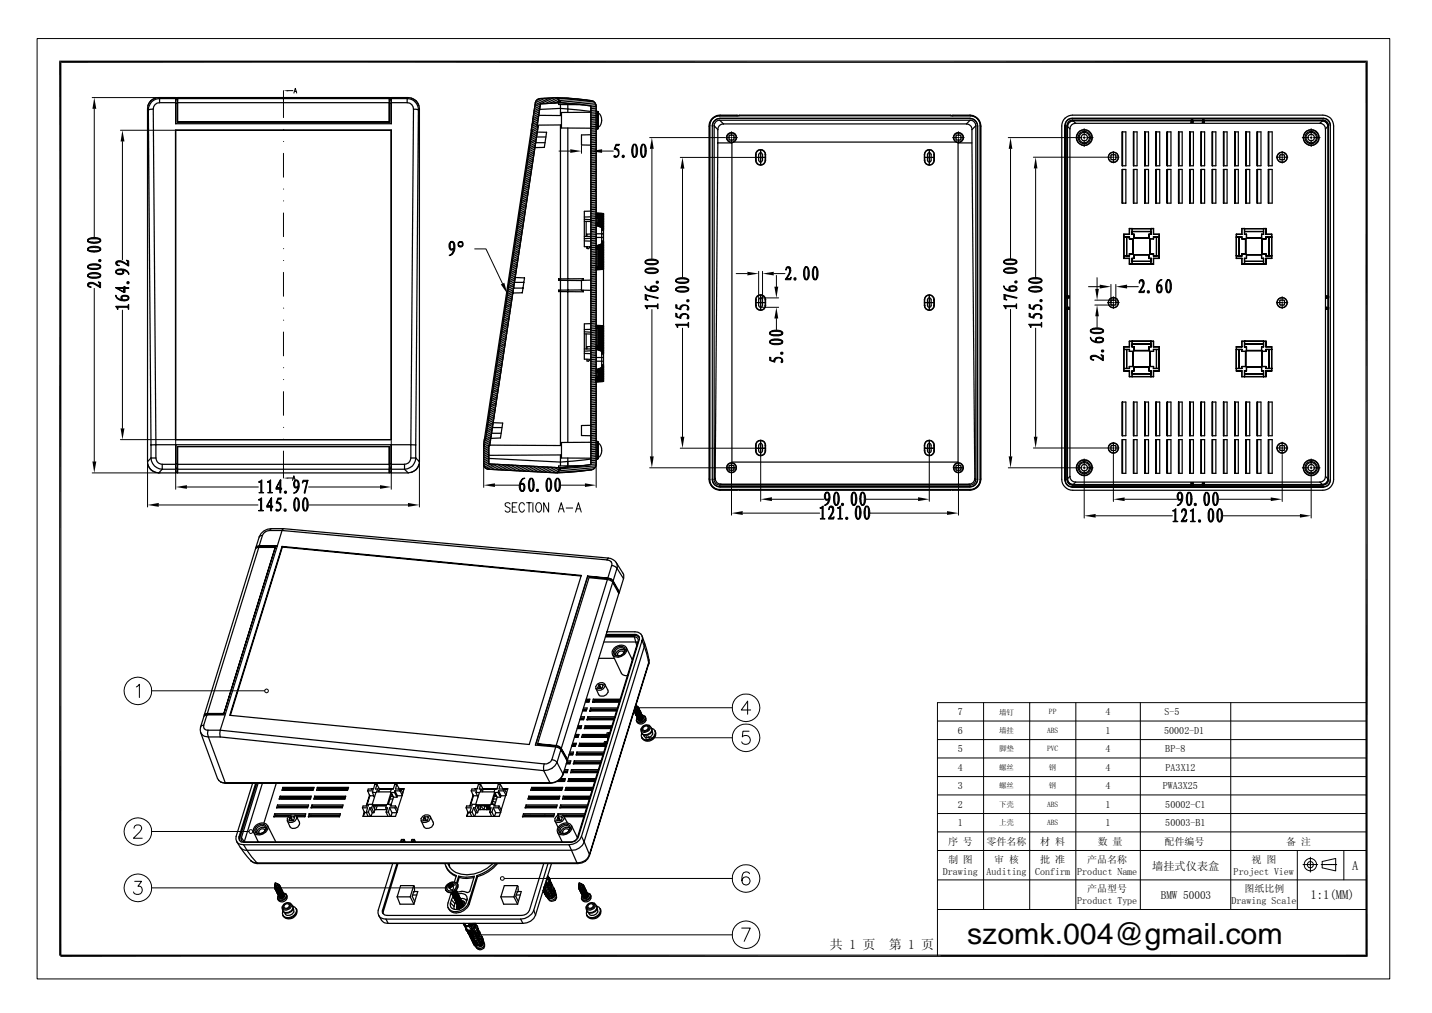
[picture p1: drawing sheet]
<svg xmlns="http://www.w3.org/2000/svg" width="297mm" height="210mm" viewBox="0 0 297 210" stroke-linecap="round" stroke-linejoin="round" font-family="sans-serif">
<defs><g id="words">
<text font-size="6" x="200.6" y="195.7">szomk.004@gmail.com</text>
<g font-size="2.7">
<text x="172.1" y="196.8">共 1 页</text>
<text x="184.3" y="196.8">第 1 页</text>
</g>
<g font-size="2.6">
<text x="280.5" y="180.3">A</text>
<text x="271.8" y="186.4">1:1(MM)</text>
</g>
<g font-size="2.3">
<text x="239" y="180.3">墙挂式仪表盒</text>
<text x="240.7" y="186.4">BMW 50003</text>
</g>
<g font-size="2.1">
<text x="198.7" y="148.3">7</text>
<text x="229.3" y="148.3">4</text>
<text x="241.5" y="148.3">S-5</text>
<text x="198.7" y="155.9">5</text>
<text x="198.7" y="152.1">6</text>
<text x="229.3" y="155.9">4</text>
<text x="229.3" y="152.1">1</text>
<text x="241.4" y="152.1">50002-D1</text>
<text x="241.7" y="155.9">BP-8</text>
<text x="198.7" y="159.8">4</text>
<text x="229.3" y="159.8">4</text>
<text x="241.7" y="159.8">PA3X12</text>
<text x="198.7" y="163.6">3</text>
<text x="198.7" y="167.4">2</text>
<text x="229.3" y="167.4">1</text>
<text x="229.3" y="163.6">4</text>
<text x="241.2" y="163.6">PWA3X25</text>
<text x="241.7" y="167.4">50002-C1</text>
<text x="198.7" y="171.3">1</text>
<text x="229.3" y="171.3">1</text>
<text x="241.7" y="171.3">50003-B1</text>
<text x="196.6" y="175.1">序 号</text>
<text x="196.6" y="178.9">制 图</text>
<text x="204.6" y="175.1">零件名称</text>
<text x="206.2" y="178.9">审 核</text>
<text x="215.8" y="175.1">材 料</text>
<text x="215.8" y="179">批 准</text>
<text x="225.5" y="179">产品名称</text>
<text x="227.7" y="175.1">数 量</text>
<text x="241.5" y="175.1">配件编号</text>
<text x="259.6" y="178.9">视 图</text>
<text x="266.8" y="175.1">备 注</text>
<text x="195.5" y="181.3">Drawing</text>
<text x="204.6" y="181.3">Auditing</text>
<text x="214.7" y="181.4">Confirm</text>
<text x="223.4" y="181.4">Product Name</text>
<text x="225.5" y="185">产品型号</text>
<text x="255.9" y="181.3">Project View</text>
<text x="258.1" y="184.9">图纸比例</text>
<text x="223.4" y="187.4">Product Type</text>
<text x="255.4" y="187.4">Drawing Scale</text>
</g>
<g font-size="1.6">
<text x="207.2" y="148.2">墙钉</text>
<text x="217.5" y="148.1">PP</text>
<text x="207.2" y="155.8">脚垫</text>
<text x="207.2" y="152">墙挂</text>
<text x="217.2" y="155.8">PVC</text>
<text x="217.2" y="151.9">ABS</text>
<text x="207.2" y="159.6">螺丝</text>
<text x="217.5" y="159.6">钢</text>
<text x="207.2" y="163.4">螺丝</text>
<text x="207.2" y="167.3">下壳</text>
<text x="217.2" y="167.3">ABS</text>
<text x="217.5" y="163.4">钢</text>
<text x="207.2" y="171.1">上壳</text>
<text x="217.2" y="171.1">ABS</text>
</g>
</g></defs>
<g fill="none" stroke="#000" stroke-width=".25">
<path d="M30.6 22.6v73.1M30.6 22.6l.2 .2M30.8 22.8l.5 69.4M31.8 22.6l.5 69.6M32.3 20.3a2.38 2.38 0 0 0-1.7 1.7M32.9 20.2a2.31 2.31 0 0 0-2.3 2.4M32.9 20.2h3.5v.4M32.9 20.2l.2 .2M33.1 21.3a1.3 1.3 0 0 0-1.3 1.3l-1 .2M33.1 20.4a2.31 2.31 0 0 0-2.3 2.4M33.1 20.4h3.3v.9M33.1 21.3h3.3"/>
<path d="M33.1 20.4v.9M36.4 27v64.1h44.7h-44.7M36.4 27h44.7h-44.7M36.4 27h.1M36.4 20.8v.6h.4v-.6M36.4 20.6v.2M36.4 20.7v.1M36.4 21.3v4.3h44.7v-4.3M36.4 27v64.1M36.4 20.6h.4M36.4 20.4h.4M36.4 20.3h.4"/>
<path d="M36.8 20.6v.2M36.8 21.3l.1 4M36.8 20.7v.1M36.8 21.3h43.9M80.7 25.3h-43.9h44M80.7 20.4v.9M80.7 20.4h-43.9v.9M80.7 25.3h.1M80.7 21.3v4M80.8 20.6v.2M80.8 20.8v.6M80.8 20.2h-44v.4"/>
<path d="M80.8 20.4l-.1-.2v.2M80.8 20.4v.2M80.8 20.7v.1M80.8 21.4v3.9M80.8 20.6h.3M80.8 20.4h.3M80.8 20.3h.3M81.1 20.8v.6h-.3M81.1 20.7v.1M81.1 20.6v.2M81.1 21.3h3.3M81.2 27l-.1 64.1"/>
<path d="M84.4 21.3a1.3 1.3 0 0 1 1.4 1.3M84.4 20.4a2.31 2.31 0 0 1 2.4 2.4M84.4 20.4h-3.3v.9M84.4 20.4v.9M84.7 20.2a2.31 2.31 0 0 1 2.3 2.4M84.7 20.2l-.3 .2M84.7 20.2h-3.6v.4M85.3 20.3a2.23 2.23 0 0 1 1.6 1.7M85.8 22.6l1 .2M85.8 22.6l-.6 69.6M86.8 22.8l-.6 69.4M87 22.6l-.2 .2"/>
<path d="M87 22.6v73.1l-.8-.8M109.5 39.9l-1.2 .6M109.6 39.5l-1.2 .6M109.6 39.1l-1.1 .6M109.7 38.7l-1.2 .5M109.8 38.3l-1.2 .6M109.8 37.9l-1.2 .5M109.9 37.5l-1.2 .5M109.9 37.1l-1.2 .5M110 36.7l-1.2 .5M110.1 36.2l-1.2 .6M110.1 35.8l-1.1 .6"/>
<path d="M110.2 35.4l-1.2 .6M110.2 27h.2l-9.7 64.1h-.3M110.3 35l-1.2 .6M110.3 34.6l-1.2 .5M110.4 34.2l-1.2 .5M110.4 33.8l-1.1 .5M110.4 25.3h.2l-.2 .3M110.5 33.4l-1.2 .5M110.6 33l-1.2 .5M110.7 32.5l-1.2 .6M110.7 32.1l-1.2 .6M110.7 31.7l-1.1 .6"/>
<path d="M110.8 31.3l-1.2 .6M110.9 30.9l-1.2 .5M110.9 30.5l-1.1 .5M111 30.1l-1.2 .5M111 21.3l-10.7 70.9M111.1 29.7l-1.2 .5M111.1 29.6h2M111.1 29.2l-1.2 .6M111.2 28.9l-1.2 .5M111.2 28.4l-1.1 .6M111.2 28.4h2M111.3 28l-1.2 .6"/>
<path d="M111.4 27.6l-1.2 .6M111.4 26.1l-1.2 .5M111.4 26.1h.2l-10.1 66.3h-.1v3.8l14.8 .8M111.4 27.4h2l-.5 3.2h-2M111.5 27.2l-1.2 .6M111.5 26.8l-1.2 .5M111.5 25.6l-1.2 .6M111.5 25.3l-1.1 .5M111.6 26.4l-1.3 .6M111.6 24.8l-1.1 .6M111.7 24.4l-1.2 .6M111.7 24l-1.2 .6"/>
<path d="M111.8 23.9l4.7 .1M111.8 23.6l-1.2 .6M111.8 23.2l-1.1 .5M111.9 22.8l-1.2 .5M112 22.4l-1.2 .5M112 22l-1.1 .5M112 20.4l-.8 .4M112.1 21.5l-.7 4.6h.2l-10.1 66.3h-.1v3.8l14.8 .8v.3h-.3v.6h-.3v.1l-14.3-.7M112.1 21.5l4.1-.2v-.4h-.3v-.5h-.3v-.2l-3.6 .2a1.04 1.04 0 0 0-1 .9l-.6 4h.2l-.4 1.7h.2l-9.7 64.1h-.3l-.1 5.2M112.1 21.5l-1.2 .6M112.1 21.5l-.7 4.6M113 20.4l-2 .9"/>
<path d="M113.9 20.4l-2.9 1.3M114.8 20.3l-2.6 1.2M115.6 20.3l-2.5 1.2M115.9 20.4h-.3v-.2l-3.6 .2-.8 .5-.2 .4M115.9 20.6l-1.9 .8M115.9 20.9l-1 .5M116.2 21.3l6.3 .7v74.3M116.2 21.2l-.3 .1v.4h5.1M116.2 21.7v2.3M116.2 25.9v31.9M116.2 21.3l-4.1 .2M116.5 25.9h-5.1"/>
<path d="M117.6 20.4l-1.7 .1M117.8 21.7v.9zM117.8 22.6l4.7 .5M117.8 22.6v.7M117.8 26.5v31.3M117.8 22.6l-1.6-.1-4.3 .2M117.8 20.4l-1.9-.1v.6h.3v.4l6.3 .7v74.3M117.8 20.4l4.8 .5a1.17 1.17 0 0 1 1 1.1M117.8 20.4l-1.9-.1v.6h.3v.4M119.9 20.5l-4 .4M121.7 20.7l-5.5 .5M122.5 39.4l1.1-.1h-.1v.4h.1"/>
<path d="M122.5 27.9l-1.9 .1v2l1.9 .1M123 21l-5.2 .5M123.4 21.3l-3.4 .3M123.5 39.7h-1M123.6 21.7l-1.8 .1M123.6 22v17.3h-.1v.4h.1v38.9h-.1v.3h.1v17.4a1.17 1.17 0 0 1-1 1.1l-6.7 .6v-.7h.3v-.3l1.6-.2M123.6 22v74.3a1.17 1.17 0 0 1-1 1.1l-6.7 .6v-.7h.3v-.3M123.6 22l-1.1 .2M123.6 22.4l-1.1 .1M123.6 22.8l-1.1 .1M123.6 23.2l-7.1 .1v3.2l6 .1M123.6 23.6l-1.1 .1"/>
<path d="M123.6 24h-1.1M123.6 24.3l-1.1 .1M123.6 24.7l-1.1 .1M123.6 25.1h-1.1M123.6 25.4l-1.1 .1M123.6 25.8l-1.1 .1M123.6 26.2l-1.1 .1M123.6 26.5l-1.1 .2M123.6 26.9l-1.1 .1M123.6 27.3l-1.1 .1M123.6 27.7l-1.1 .1M123.6 28.1h-1.1"/>
<path d="M123.6 28.4l-1.1 .1M123.6 28.8l-1.1 .1M123.6 29.2l-1.1 .1M123.6 29.5l-1.1 .1M123.6 29.9l-1.1 .1M123.6 30.3l-1.1 .1M123.6 30.7l-1.1 .1M123.6 31l-1.1 .1M123.6 31.4l-1.1 .1M123.6 31.8l-1.1 .1M123.6 32.2l-1.1 .1M123.6 32.5l-1.1 .1"/>
<path d="M123.6 32.9l-1.1 .1M123.6 33.3l-1.1 .1M123.6 33.6l-1.1 .2M123.6 34l-1.1 .1M123.6 34.4l-1.1 .1M123.6 34.8l-1.1 .1M123.6 35.2l-1.1 .1M123.6 35.6h-1.1M123.6 35.9l-1.1 .1M123.6 36.3l-1.1 .1M123.6 36.7h-1.1M123.6 37l-1.1 .1"/>
<path d="M123.6 37.4l-1.1 .1M123.6 37.8l-1.1 .1M123.6 38.1l-1.1 .2M123.6 38.5l-1.1 .1M123.6 38.9l-1.1 .1M123.6 22.9l.4 .2M124 26.7l-.4 .2M124 23.1v3.6M124 23.1v.1M124 23.4a1.86 1.86 0 0 1 0 3M124 26.6v.1M147.2 26.1h.1"/>
<path d="M147.7 26.1v73.2zM147.7 26.1h.1M148.1 26.1v73.3M148.1 26.1l.8 .8M148.9 29.6h2.9v66.2M148.9 26.9v2.7M148.9 29.6l-.6 69.6M149.3 24a2.02 2.02 0 0 0-2.1 2v73.4v-73.3M149.3 24a2.03 2.03 0 0 0-2.1 2.1M149.3 24.9a1.16 1.16 0 0 0-1.2 1.2M149.3 24h.1M149.3 24.9l.8 .8"/>
<path d="M149.3 24.9h51.9M149.3 24.5h51.9h-51.9M149.3 24.5a1.59 1.59 0 0 0-1.6 1.6M149.3 24.5h.1M150.1 25.7a1.16 1.16 0 0 0-1.2 1.2M150.1 25.7h50.3M150.6 28.5h.8M151.2 28.1h1v.9h-1zM151.6 28.5h.2M151.7 27.3v.9M151.7 28.4v.2M151.7 28.9v.8"/>
<path d="M152.1 28.5h.8M152.2 29.5h46M152.9 24h-3.6h51.9M152.9 24v-.1h-3.5a2.31 2.31 0 0 0-2.3 2.3v73.1a2.38 2.38 0 0 0 2.1 2.3h3.7v-.1M152.9 24h.4v-.1h43.9v.1h4.1M156.7 33.2a1.04 1.04 0 0 0 1 1 1.04 1.04 0 0 0 1.1-1M156.7 32a1.04 1.04 0 0 1 1-1 1.04 1.04 0 0 1 1.1 1M156.7 32v1.2M156.7 33.2h.1M156.7 32h.1M156.7 32.6h1.4M156.8 32a.95 .95 0 0 1 .9-.9 .95 .95 0 0 1 1 .9"/>
<path d="M156.8 33.2a.95 .95 0 0 0 .9 1 .95 .95 0 0 0 1-1M156.8 32v1.2M157.6 31.7a.4 .4 0 0 1 .5 .3v1.2a.4 .4 0 0 1-.4 .4 .4 .4 0 0 1-.4-.4v-1.2zM157.8 31v1M157.8 32.1v.2M157.8 32.4v1.2M157.8 33.7v.2M157.8 34v.2M158.2 32.6h.6M158.7 32v1.2M158.7 33.2h.1M158.7 32h.1"/>
<path d="M158.8 32v1.2M191.7 32a1.04 1.04 0 0 1 1.1-1 1.04 1.04 0 0 1 1 1M191.7 33.2a1.04 1.04 0 0 0 1.1 1 1.04 1.04 0 0 0 1-1M191.7 32v1.2M191.7 33.2h.1M191.7 32h.1M191.7 32.6h1M191.8 32a.97 .97 0 0 1 .9-.9 .97 .97 0 0 1 1 .9M191.8 32v1.2M191.8 33.2a.95 .95 0 0 0 1 1 .95 .95 0 0 0 .9-1M192.4 31.9l.3-.2 .4 .2v1.3l-.2 .4h-.3l-.2-.2zM192.7 32.6h1.1"/>
<path d="M192.7 31v1M192.7 32.1v.2M192.7 32.4v1.2M192.7 33.7v.2M192.7 34v.2M193.7 32v1.2M193.7 33.2h.1M193.7 32h.1M193.8 32v1.2M197.6 24v-.1h3.6a2.32 2.32 0 0 1 2.2 2.3v73.1a2.31 2.31 0 0 1-2.3 2.3h-3.5v-.1h-.4v.1h-43.9v-.1h-4M197.6 28.5h.9M198.3 28.1h.9v.9h-.9z"/>
<path d="M198.7 28.5h.2M198.8 27.3v.9M198.8 28.4v.2M198.8 28.9v.8M199.1 28.5h.8M200.4 25.7a1.16 1.16 0 0 1 1.2 1.2M201.2 24.5a1.59 1.59 0 0 1 1.6 1.6M201.2 24.5a1.59 1.59 0 0 1 1.5 1.6M201.2 24.5h.1M201.2 24.9a1.16 1.16 0 0 1 1.2 1.2M201.2 24.9l-.8 .8M201.2 24a2.1 2.1 0 0 1 2.1 2v73.4v-73.3"/>
<path d="M201.2 24a2.1 2.1 0 0 1 2.1 2.1M201.6 26.9l.6 72.3M201.6 29.6h-2.9v66.2M202.4 26.1l-.8 .8M202.4 26.1v73.3M202.7 26.1v73.2M202.7 26.1h.1M202.8 26.1v73.2M203.3 26.1h.1M220.9 24.5a2.3 2.3 0 0 1 1.6-.6h51.9a2.17 2.17 0 0 1 2.2 2.2v73.3a2.24 2.24 0 0 1-2.2 2.2h-51.9a2.31 2.31 0 0 1-2.3-2.2v-73.3a2.29 2.29 0 0 1 .7-1.6zM220.9 26v73.5M220.9 26h.1"/>
<path d="M221.3 26.1l.6 .6M221.3 26.1v73.3M221.9 26.7v72.1M222.3 24.5h52.2h-52.1M222.3 24.5a1.45 1.45 0 0 0-1.4 1.5M222.3 24.5h.1M222.4 24.5a1.45 1.45 0 0 0-1.5 1.5M222.4 24.9a1.16 1.16 0 0 0-1.1 1.2M222.4 24.9l.7 .7M222.4 24.9h52M223.1 25.6a1.16 1.16 0 0 0-1.2 1.1M223.1 25.6h50.7"/>
<path d="M223.1 28.5h1.3M224.7 28.5h.4M224.9 26.7v1.3M224.9 28.4v.3M224.9 29v1.3M225.4 28.5h1.3M229.8 32.6h.8M230.5 32.1h.9v1h-.9zM230.8 32.6h.2M230.9 31.4v.9M230.9 32.5v.2M230.9 32.9v.8"/>
<path d="M231.3 32.6h.8M232.7 27.3h.8v7.1h-.8zM232.7 35.1h.8v7h-.8zM232.8 27.3v7.1M232.8 35.1v7M235.1 27.3h.7v7.1h-.7zM235.1 35.1h.7v7h-.7zM235.2 27.3v7.1M235.2 35.1v7M237.4 27.3h.8v7.1h-.8zM237.4 35.1h.8v7h-.8zM237.4 27.3v7.1"/>
<path d="M237.4 35.1v7M237.5 27.3v7.1M237.5 35.1v7M239.7 27.3h.8v7.1h-.8zM239.7 35.1h.8v7h-.8zM239.8 27.3v7.1M239.8 35.1v7M242.1 27.3h.8v7.1h-.8zM242.1 35.1h.8v7h-.8zM242.1 27.3v7.1M242.1 35.1v7M244.4 27.3h.8v7.1h-.8z"/>
<path d="M244.4 35.1h.8v7h-.8zM244.5 27.3v7.1M244.5 35.1v7M246.8 27.3h.7v7.1h-.7zM246.8 35.1h.7v7h-.7zM246.8 27.3v7.1M246.8 35.1v7M247 25.4l.1-.3h-24.5a1.16 1.16 0 0 0-1.2 1.1v35.2h.3M247 25.4h.4M247.1 25.3h.3M247.1 24.9h.3M247.1 24.9v.4"/>
<path d="M247.1 25.3l-.1 .1M247.4 25.3v.1M247.4 25.1v-.2v.4M247.4 25.1h2v.3M247.4 25.1v.3M249.1 27.3h.7v7.1h-.7zM249.1 35.1h.7v7h-.7zM249.1 27.3v7.1M249.1 35.1v7M249.4 25.4h.4M249.4 25.3h.3M249.4 24.9h.3"/>
<path d="M249.4 24.9v.4M249.4 25.3v.1M249.7 25.3l.1 .1M249.8 25.1l-.1-.2v.4M249.8 25.1h24.5M249.8 25.1v.3M251.4 27.3h.8v7.1h-.8zM251.4 35.1h.8v7h-.8zM251.5 27.3v7.1M251.5 35.1v7M253.7 27.3h.8v7.1h-.8zM253.7 35.1h.8v7h-.8z"/>
<path d="M253.8 27.3v7.1M253.8 35.1v7M256.1 27.3h.7v7.1h-.7zM256.1 35.1h.7v7h-.7zM256.2 27.3v7.1M256.2 35.1v7M258.4 27.3h.8v7.1h-.8zM258.4 35.1h.8v7h-.8zM258.4 27.3v7.1M258.4 35.1v7M258.5 27.3v7.1M258.5 35.1v7"/>
<path d="M260.7 27.3h.8v7.1h-.8zM260.7 35.1h.8v7h-.8zM260.8 27.3v7.1M260.8 35.1v7M263.1 27.3h.8v7.1h-.8zM263.1 35.1h.8v7h-.8zM263.1 27.3v7.1M263.1 35.1v7M264.7 32.6h.9M265.5 32.1h.9v1h-.9zM265.8 32.6h.2M265.9 31.4v.9"/>
<path d="M265.9 32.5v.2M265.9 32.9v.9M266.3 32.6h.8M270.1 28.5h1.3M271.8 28.5h.3M271.9 26.7v1.3M271.9 28.4v.3M271.9 29v1.3M272.4 28.5h1.4M273.8 25.6a1.16 1.16 0 0 1 1.1 1.1M274.3 25.1a1.16 1.16 0 0 1 1.1 1.1v35.2h-.3M274.3 25.1l-.5 .5"/>
<path d="M274.4 24.9a1.16 1.16 0 0 1 1.1 1.2M274.4 24.9l-.1 .2M274.5 24.5a1.52 1.52 0 0 1 1.5 1.5M274.9 26.7v72.1M275.5 26.1v73.3M275.5 26.1l-.6 .6M275.9 26v73.5zM106.5 59.7h2M106.5 59.6l-1.1 .6M106.6 59.2l-1.2 .6M106.7 58.8l-1.2 .6M106.7 58.4l-1.2 .6"/>
<path d="M106.7 58.5h2M106.8 58l-1.2 .5M106.8 57.6l-1.1 .6M106.8 57.5l2 .1-.5 3.1h-1.9M106.9 57.2l-1.2 .5M107 56.8l-1.2 .5M107 56.3l-1.2 .6M107.1 56l-1.2 .5M107.1 55.5l-1.1 .6M107.2 55.1l-1.2 .6M107.3 54.7l-1.2 .6M107.3 54.3l-1.1 .6"/>
<path d="M107.4 53.9l-1.2 .5M107.5 53.5l-1.2 .6M107.5 53.1l-1.2 .5M107.6 52.7l-1.2 .5M107.6 52.2l-1.1 .6M107.7 51.9l-1.2 .5M107.8 51.4l-1.2 .6M107.8 51l-1.1 .6M107.9 50.6l-1.2 .6M107.9 50.2l-1.1 .6M108 49.8l-1.2 .5M108.1 49.4l-1.2 .5"/>
<path d="M108.2 49l-1.2 .5M108.2 48.5l-1.2 .6M108.3 48.1l-1.2 .6M108.3 47.7l-1.2 .6M108.4 47.3l-1.2 .6M108.5 46.9l-1.2 .5M108.5 46.5l-1.2 .6M108.6 46.1l-1.2 .5M108.7 45.7l-1.2 .5M108.7 45.3l-1.2 .5M108.8 44.9l-1.2 .5M108.8 44.4l-1.2 .6"/>
<path d="M108.9 44l-1.2 .6M109 43.6l-1.2 .6M109 43.2l-1.2 .6M109.1 42.8l-1.2 .5M109.1 42.4l-1.2 .6M109.2 42l-1.2 .5M109.3 41.6l-1.2 .5M109.3 41.2l-1.1 .5M109.4 40.8l-1.2 .5M109.5 40.3l-1.2 .6M116.2 58.1v2M117.8 58.1v2"/>
<path d="M121 58.1v-.3h-5.1v.3l4.7 .1M121.2 49h1.3M121.2 49.9l1.3 .1M121.2 45.9h1.3M121.2 45.5h1.3M121.6 45.9v3.1M121.7 51.1v.4l.3 .1 .5-.4M122.5 43.8h-1.3v7.3l1.3 .1M122.5 48.5h-.8v.5M122.5 49.4l-1.3 .1M122.5 45h-1.3M123.6 51l1.2-.4v-.6h.4v5.8l-1.6 .1v-.6h.4v-3.7h-.4z"/>
<path d="M123.6 44.2l1.6 .1v3.4h-.4v-.5l-1.2-.5v-.6h.4v-.9h-.4zM123.6 40l-1.1 .1M123.6 40.4l-1.1 .1M123.6 40.8l-1.1 .1M123.6 41.1l-1.1 .1M123.6 41.5l-1.1 .1M123.6 41.9l-1.1 .1M123.6 42.3l-1.1 .1M123.6 42.7h-1.1M123.6 43l-1.1 .1M123.6 43.4l-1.1 .1M123.6 43.8h-1.1"/>
<path d="M123.6 44.1l-1.1 .1M123.6 44.5l-1.1 .1M123.6 44.9l-1.1 .1M123.6 45.2l-1.1 .2M123.6 45.6l-1.1 .2M123.6 46l-1.1 .1M123.6 46.4l-1.1 .1M123.6 46.8l-1.1 .1M123.6 47.2h-1.1M123.6 47.5l-1.1 .1M123.6 47.9l-1.1 .1M123.6 48.3h-1.1"/>
<path d="M123.6 48.6l-1.1 .1M123.6 49l-1.1 .1M123.6 49.4l-1.1 .1M123.6 49.8l-1.1 .1M123.6 50.1l-1.1 .1M123.6 50.5l-1.1 .1M123.6 50.9l-1.1 .1M123.6 51.3h-1.1M123.6 51.6l-1.1 .1M123.6 52l-1.1 .1M123.6 52.4l-1.1 .1M123.6 52.7l-1.1 .2"/>
<path d="M123.6 53.1l-1.1 .1M123.6 53.5l-1.1 .1M123.6 53.9l-1.1 .1M123.6 54.3h-1.1M123.6 54.6l-1.1 .1M123.6 55l-1.1 .1M123.6 55.4h-1.1M123.6 55.7l-1.1 .1M123.6 56.1l-1.1 .1M123.6 56.5l-1.1 .1M123.6 56.9l-1.1 .1M123.6 57.2l-1.1 .2"/>
<path d="M123.6 57.6l-1.1 .1M123.6 58l-3 .1v2l1.9 .1M123.6 58.4l-1.1 .1M123.6 58.8h-1.1M123.6 59.1l-1.1 .1M123.6 59.5l-1.1 .1M123.6 59.9l-1.1 .1M123.6 55.9h.1M123.6 55.5l.3 .4M123.6 51.2l.3 .4M123.6 46.6l.2 .2M123.6 46.2l.5 .7"/>
<path d="M123.6 45.2h.4v.9h-.4M123.6 44.8l.3 .4M123.6 44.4l1.6 2.2M123.6 51.6h.4v3.7h-.4M123.6 51.6h.4M123.6 49.2h1.6M123.6 48.5h1.6M123.6 44.2l1.6 .1v34.8M123.6 46.7l1.2 .5M123.7 51l1.5 2.1M123.7 55.3l.5 .6M123.7 44.2l1.5 2.1"/>
<path d="M123.8 46.1l.7 .9M123.9 50.9l1.3 1.8M124 55.3l.4 .6M124 44.2l1.2 1.7M124 55l.6 .9M124 54.6l.9 1.3M124 54.3l1.1 1.5M124 53.9l1.2 1.7M124 53.5l1.2 1.7M124 53.2l1.2 1.7M124 52.8l1.2 1.7M124 52.5l1.2 1.6"/>
<path d="M124 52.1l1.2 1.7M124 51.8l1.2 1.6M124 46.1l.7 1M124 45.7l1.2 1.7M124 45.3l1.2 1.7M124.1 50.8l1.1 1.6M124.2 44.2l1 1.4M124.3 50.8l.9 1.2M124.5 50.7l.7 .9M124.5 44.2l.7 1M124.7 50.6l.5 .7M124.7 44.2l.5 .7"/>
<path d="M124.8 50.4l.4 .5M124.8 47.5l.1 .2M124.8 47.2l.4 .5h-.4M124.8 47.2v3.4l-1.2 .4M125 44.3l.2 .2M125 50l.2 .2M125.2 50h-.4l.4 .6M125.2 55.8l-1.6 .1M233 53l.1 .1M233 49.1h1.2M233 48.5l.1 .1M233 48.5h1.2"/>
<path d="M233 48.5v.6M233 53v.6M233.1 49.1l-.1 3.9M233.1 53h.6M233.1 53.1h1.2M233.1 49.1h1.2M233.1 48.6h1.2M233.1 48.6v.5M233.1 53.1l-.1 .5M233.1 49.1h-.1M233.7 49.1v3.9h.5M234.2 53l.1 .1"/>
<path d="M234.2 54.8h5.1M234.2 48.5l.1 .1M234.2 47.4h.1M234.2 52.6l.1 .1M234.2 49.1v.4h.9M234.2 47.4h.6M234.2 47.4v1.1M234.2 52.6v.4M234.3 52.7h.8M234.3 53.5l-1.3 .1M234.3 47.4v1.2M234.3 49.1v.4"/>
<path d="M234.3 52.7v.4M234.3 53.5l-.1 1.3M234.3 49.1h-.1M234.8 53.5v1.3zM234.8 48.6h.4M234.8 47.4v.6M234.8 48.5h.4v.9h3.2M234.8 48v.5M234.8 48h3.9v.5M234.8 47.4v1.2M234.8 48.5v.1M235 49.5v3.1h-.8"/>
<path d="M235 49.5v3.2M235.2 52.8h3.1M235.2 49.3h3.1M238.3 48.5l.5 .1M238.3 48.5v.9M238.3 48.5h.4M238.3 52.8v.8M238.3 53.5v.1M238.4 52.8h-3.2v.8l-.4-.1M238.5 49.5v3.2l.8-.1M238.5 49.5h.7M238.5 49.5v3.1h.8"/>
<path d="M238.5 49.5h.8M238.7 47.4v.6M238.7 54.2v.5M238.7 48.5l.1 .1M238.7 47.4l.1 1.2M238.7 47.4h.1M238.7 54.7v.1M238.7 47.4h.6M238.8 53.5l-.1 .7h-3.9M238.8 53.5l-.5 .1M238.8 53.5l-.1 1.3M239.2 49.1h1.2"/>
<path d="M239.2 54.7l.1 .1M239.2 53.5l.1 .1M239.2 53.5l1.2 .1M239.2 49.1v.4M239.2 53.5l.1 1.3M239.2 48.6h1.2M239.3 47.4h-5M239.3 47.4l-.1 1.2M239.3 52.6l-.1 .5M239.9 49.1v3.9l-.7 .1M239.9 53h.5M240.4 48.6v5"/>
<path d="M240.4 53h.1M240.4 53l-1.2 .1M240.4 48.5v.6M240.4 53v.6M240.4 48.5l-1.2 .1M240.4 48.5v.1M256.4 48.5v4.5M256.4 49.1v4.5M256.4 49.1h1.1M256.4 53h.1M256.4 53h.6M256.4 53v.1"/>
<path d="M256.4 48.5h1.1M256.4 48.5v.1M256.4 48.6v.5M256.4 53.1v.5M256.4 49.1h.1M256.4 53.1h1.2M256.4 49.1h1.2M256.4 48.6h1.2M257 49.1v3.9h.5M257.5 49.1v.4h.9v3.2h-.8M257.5 47.4v1.1M257.5 52.6v.4"/>
<path d="M257.5 54.8h5.1M257.5 52.6l.1 .1M257.5 47.4h.6M257.5 53l.1 .1M257.5 48.5l.1 .1M257.5 47.4h.1M257.6 47.4v1.2M257.6 49.1v.4M257.6 52.7v.4M257.6 53.5l-.1 1.3M257.6 47.4h4.9M257.6 49.1h-.1"/>
<path d="M257.6 53.5l-1.2 .1M258.1 53.5v1.3zM258.1 48.6h.4M258.1 48.5h.4v.9h3.2M258.1 47.4v1.1M258.1 47.4v1.2M258.1 54.2h4M258.1 48h4M258.1 48.5v.1M258.3 49.5v3.1h-.8M258.5 52.8h3.2M258.5 49.3h3.2"/>
<path d="M261.7 52.8v.8l.4-.1M261.7 48.6h.4M261.7 52.8h-3.2v.8l-.4-.1M261.8 49.5v3.1h.8M262 47.4l.1 1.2M262 47.4h.6M262 47.4h.1M262.1 48.6l-.4-.1v.9M262.1 53.5l-.1 1.3M262.1 54.7l-.1 .1M262.1 53.5l-.1 .1M262.5 53.5l.1 1.3"/>
<path d="M262.5 47.4v1.2M262.5 49.1v.4M262.5 52.7v.4M262.5 53.5l1.3 .1M262.5 53.1h1.2M262.5 49.1h1.3M262.5 48.6h1.2M262.5 49.1h.1M262.6 47.4v1.1M262.6 49.1v.4h-.8v3.2h.7M262.6 52.6v.4M262.6 53l-.1 .1"/>
<path d="M262.6 49.1h1.2M262.6 48.5l-.1 .1M262.6 47.4h-.1M262.6 52.6l-.1 .1M262.6 48.5h1.2M263.2 49.1v3.9h-.6M263.2 53h.5M263.7 48.6v4.4M263.7 53.1l.1 .5M263.7 53h.1M263.8 48.5v5.1M263.8 53l-.1 .1"/>
<path d="M263.8 48.5l-.1 .1M263.8 53h.1M103.5 79.7l-1.2 .6M103.5 79.4l-1.1 .5M103.6 78.9l-1.2 .6M103.7 78.5l-1.2 .6M103.8 78.1l-1.2 .6M103.8 77.7l-1.2 .6M103.9 77.3l-1.2 .5M103.9 76.9l-1.2 .5M104 76.5l-1.2 .5M104 76.1l-1.1 .5"/>
<path d="M104.1 75.6l-1.2 .6M104.2 75.3l-1.2 .5M104.2 74.8l-1.2 .6M104.3 74.4l-1.2 .6M104.3 74l-1.1 .6M104.4 73.6l-1.2 .6M104.5 73.2l-1.2 .5M104.6 72.8l-1.2 .5M104.6 72.4l-1.2 .5M104.7 72l-1.2 .5M104.7 71.5l-1.2 .6M104.8 71.2l-1.2 .5"/>
<path d="M104.9 70.7l-1.2 .6M104.9 70.3l-1.1 .6M105 69.9l-1.2 .6M105 69.5l-1.2 .6M105.1 69.1l-1.2 .5M105.1 68.7l-1.1 .5M105.2 68.3l-1.2 .5M105.3 67.9l-1.2 .5M105.4 67.4l-1.2 .6M105.4 67l-1.2 .6M105.5 66.6l-1.2 .6M105.5 66.2l-1.2 .6"/>
<path d="M105.6 65.8l-1.2 .6M105.7 65.4l-1.2 .5M105.7 65l-1.1 .5M105.8 64.6l-1.2 .5M105.9 64.2l-1.2 .5M105.9 63.7l-1.2 .6M106 63.3l-1.2 .6M106 62.9l-1.1 .6M106.1 62.5l-1.2 .6M106.2 62.1l-1.2 .5M106.2 61.7l-1.2 .6M106.3 61.3l-1.2 .5"/>
<path d="M106.3 60.9l-1.2 .5M106.4 60.4l-1.2 .6M106.5 60.1l-1.2 .5M116.2 60.4v32M117.8 60.4v31.3M120.6 60.1h-4.7v.3l5.1 .1v-.3M121.2 72.3h1.3M121.2 73.3h1.3M121.2 69.2h1.3M121.2 68.8l1.3 .1M121.6 69.2v3.1M121.7 74.5v.3l.3 .1 .5-.4"/>
<path d="M122.5 72.7l-1.3 .1M122.5 67.1h-1.3v7.4h1.3M122.5 71.8l-.8 .1v.4M122.5 68.3h-1.3M123.5 78.6l-1 .1M123.6 78.9l-1.1 .1M123.6 76.7l1.2-.5v-.5l.4-.1v3.5l-1.6 .1v-1h.4v-1h-.4zM123.6 67.5h1.6v5.9h-.4v-.6l-1.2-.4v-.6h.4v-3.7h-.4zM123.6 60.2l-1.1 .1M123.6 60.6l-1.1 .1M123.6 61l-1.1 .1M123.6 61.4l-1.1 .1"/>
<path d="M123.6 61.7l-1.1 .1M123.6 62.1l-1.1 .1M123.6 62.5l-1.1 .1M123.6 62.9h-1.1M123.6 63.2l-1.1 .1M123.6 63.6l-1.1 .1M123.6 64l-1.1 .1M123.6 64.3l-1.1 .2M123.6 64.7l-1.1 .1M123.6 65.1l-1.1 .1M123.6 65.5l-1.1 .1M123.6 65.9h-1.1"/>
<path d="M123.6 66.2l-1.1 .1M123.6 66.6l-1.1 .1M123.6 67h-1.1M123.6 67.3l-1.1 .1M123.6 67.7l-1.1 .1M123.6 68.1l-1.1 .1M123.6 68.5l-1.1 .1M123.6 68.8l-1.1 .2M123.6 69.2l-1.1 .1M123.6 69.6l-1.1 .1M123.6 70l-1.1 .1M123.6 70.4h-1.1"/>
<path d="M123.6 70.7l-1.1 .1M123.6 71.1l-1.1 .1M123.6 71.5l-1.1 .1M123.6 68.1h.4v3.7l-1.5 .1M123.6 72.2l-1.1 .1M123.6 72.6l-1.1 .1M123.6 73l-1.1 .1M123.6 73.4h-1.1M123.6 73.7l-1.1 .1M123.6 74.5h-1.1M123.6 74.8l-1.1 .1M123.6 75.2l-1.1 .1"/>
<path d="M123.6 75.6l-1.1 .1M123.6 75.9l-1.1 .2M123.6 76.3l-1.1 .1M123.6 76.7l-1.1 .1M123.6 77.1l-1.1 .1M123.6 77.5h-1.1M123.6 77.8l-1.1 .1M123.6 79.3l-1.1 .1M123.6 79.7l-1.1 .1M123.6 79.1l.1 .1M123.6 78.7l.3 .5M123.6 78.4l.6 .8"/>
<path d="M123.6 76.9l.3 .3M123.6 72.3l.1 .1M123.6 71.9l.5 .6M123.6 71.7h.4l.7 1.1M123.6 68l.1 .1M123.6 67.6l.3 .5M123.6 78.6h-.1v.3h.1M123.6 77.2h.4v1M123.6 74.9h1.6M123.6 67.5h1.6M123.6 72.4l1.2 .4v3.4l-1.2 .5M123.7 76.6l1.5 2.2"/>
<path d="M123.8 78.2l.7 .9M123.8 67.5l1.4 2M123.8 71.8l.6 .8M123.9 76.6l1.3 1.8M124 78.2l-1.5 .1M124 78.2l.7 .9M124 77.8l.9 1.3M124 77.5l1.2 1.6M124 71.4l1.2 1.7M124 71l1.2 1.7M124 70.7l1.2 1.6M124 70.4l1.2 1.6"/>
<path d="M124 70l1.2 1.7M124 69.6l1.2 1.7M124 69.2l1.2 1.7M124 68.9l1.2 1.7M124 68.5l1.2 1.7M124 68.2l1.2 1.6M124 67.5l1.2 1.6M124.1 76.5l1.1 1.6M124.3 76.4l.9 1.3M124.3 67.5l.9 1.3M124.5 76.3l.7 1M124.5 67.5l.7 .9"/>
<path d="M124.7 76.3l.5 .7M124.8 76.1l.4 .6M124.8 73.2l.1 .2M124.8 72.9l.3 .5M124.8 67.5l.4 .6M124.8 73.4h.4M125 75.6l.2 .3M125 67.5l.2 .2M125.2 74.1l-2.7 .1M125.2 75.6l-.4 .1 .4 .6M125.2 79.1l-1.6 .1M156.7 63.3a1.04 1.04 0 0 0 1 1 1.04 1.04 0 0 0 1.1-1"/>
<path d="M156.7 62.1a1.04 1.04 0 0 1 1-1 1.04 1.04 0 0 1 1.1 1M156.7 62.1v1.2M156.7 63.3h.1M156.7 62.1h.1M156.7 62.7h1.4M156.8 63.3a.95 .95 0 0 0 .9 1 .95 .95 0 0 0 1-1M156.8 62.1a.95 .95 0 0 1 .9-.9 .95 .95 0 0 1 1 .9M156.8 62.1v1.2M157.6 61.8a.4 .4 0 0 1 .5 .3v1.2a.4 .4 0 0 1-.4 .4 .4 .4 0 0 1-.4-.4v-1.2zM157.8 61.1v.7M157.8 61.8v.3M157.8 62.1v1.2"/>
<path d="M157.8 63.4v.2M157.8 63.7v.6M158.2 62.7h.6M158.7 62.1v1.2M158.7 63.3h.1M158.7 62.1h.1M158.8 62.1v1.2M191.7 62.1a1.04 1.04 0 0 1 1.1-1 1.04 1.04 0 0 1 1 1M191.7 63.3a1.04 1.04 0 0 0 1.1 1 1.04 1.04 0 0 0 1-1M191.7 63.3h.1M191.7 62.1h.1M191.7 62.1v1.2"/>
<path d="M191.7 62.7h1M191.8 62.1a.97 .97 0 0 1 .9-.9 .97 .97 0 0 1 1 .9M191.8 62.1v1.2M191.8 63.3a.95 .95 0 0 0 1 1 .95 .95 0 0 0 .9-1M192.4 62l.3-.2 .4 .2v1.5a.4 .4 0 0 1-.5 .2 .4 .4 0 0 1-.2-.4zM192.7 62.7h1.1M192.7 61.1v.7M192.7 61.8v.3M192.7 62.1v1.2M192.7 63.4v.2M192.7 63.7v.6M193.7 63.3h.1"/>
<path d="M193.7 62.1h.1M193.7 62.1v1.2M193.8 62.1v1.2M221.3 63.7h.3M221.3 61.4h.3M221.3 61.4v.3M221.3 63.7v.3M221.4 61.8v1.9h.3M221.4 64.1v35.2M221.4 64.1h.3M221.4 61.8h.3M221.6 64l.1 .1"/>
<path d="M221.6 61.7l.1 .1M221.6 64h-.3l.1 .1M221.6 61.7h-.3l.1 .1M221.6 61.4v.3M221.6 63.7v.3M221.7 63.7h-.1M221.7 61.4h-.1M221.7 61.4v.4M221.7 63.7v.4M229.7 62.7h.9M230.5 62.3h.9v.9h-.9zM230.8 62.7h.2"/>
<path d="M230.9 61.5v.9M230.9 62.6v.3M230.9 63.1v.8M231.3 62.7h.8M233 72.5h.7M233 76.4h.1M233 76.4h1.2M233 71.9h.1M233 71.9h1.2M233 71.9v.6M233 76.4v.5M233.1 72.5v3.9"/>
<path d="M233.1 76.4h1.2M233.1 72.4h1.2M233.1 71.9h1.2M233.1 76.4l-.1 .5M233.1 72.4l-.1 .1M233.1 71.9v.5M233.7 72.5h.5M233.7 72.5v3.9M234.2 78.1h4.5M234.2 76.4h.1M234.2 71.9h.1M234.2 70.7l.1 .1"/>
<path d="M234.2 70.7h5.1M234.2 72.5v.3h.8v3.2M234.2 70.7v1.2M234.3 78.1h4.4M234.3 76.9h-1.3M234.3 70.8h.5M234.3 78.1h-.1M234.3 76.9l-.1 1.2M234.3 72.4l-.1 .1M234.3 70.8v1.1M234.3 72.4v.4M234.3 76v.4"/>
<path d="M234.3 76.9v1.2M234.8 76.9v1.2M234.8 71.9h.4M234.8 70.8v1.1M234.8 78.1h.1M234.8 71.3h3.9v.6M234.8 71.9h.4v.8h3.1v-.8M234.8 71.9h.1M235 72.8v3.2M235.1 76h-.9v.4M235.2 76.2h3.1M235.2 72.7h3.1"/>
<path d="M235.2 72.6h3.1M238.3 71.9h.5M238.3 71.9h.4M238.3 76.9h.1M238.3 76.1v.8M238.4 76.1h-3.2v.8h-.4M238.5 72.8v3.2M238.7 78.1h.1M238.7 70.7v.6M238.7 77.5v.6M238.7 78.1h.6M238.7 71.9h.1"/>
<path d="M238.7 70.7l.1 .1M238.8 76.9l-.1 .6h-3.9M238.8 78.1h.5M238.8 76.9h-.5M238.8 78.1h-.1M238.8 70.8v1.1M238.8 76.9v1.2M239.2 72.4l.1 .4h-.8v3.2h.8l-.1 .4M239.2 72.4l1.2 .1M239.2 76.9h.1M239.2 76.9h1.2M239.2 71.9h1.2"/>
<path d="M239.2 76.9l.1 1.2M239.3 70.7l-.5 .1M239.3 70.7l-.1 1.2M239.9 72.5v3.9M240.4 71.9v5M240.4 76.4h-1.2M240.4 71.9h-1.2M240.4 71.9h.1M240.4 71.9v.6M240.4 76.4v.5M256.4 71.9h1.1M256.4 71.9v5"/>
<path d="M256.4 71.9h.1M256.4 72.4l1.1 .1M256.4 76.4v.5M256.4 76.4h1.2M256.4 72.4h1.2M256.4 71.9h1.2M256.4 71.9v.5M257 72.5v3.9M257.5 76.4h-1.1M257.5 72.5v.3h.9v3.2h-.9v.4M257.5 78.1h5.1M257.5 70.7h5.1"/>
<path d="M257.5 70.7v1.2M257.5 76.4h.1M257.5 71.9h.1M257.5 70.7l.1 .1M257.6 78.1h-.1M257.6 76.9l-.1 1.2M257.6 78.1h4.9M257.6 76.9h-1.2M257.6 72.4l-.1 .1M257.6 70.8v1.1M257.6 72.4v.4M257.6 76v.4"/>
<path d="M257.6 76.9v1.2M257.6 70.8h.5M258.1 70.8v1.1M258.1 76.9v1.2zM258.1 71.9h.4M258.1 77.5h4M258.1 71.9h.4v.8h3.2v-.8h.4M258.1 71.3h4M258.1 71.9h.1M258.3 72.8v3.2M258.5 76.2h3.2M258.5 72.7h3.2"/>
<path d="M258.5 72.6h3.2M261.7 76.1v.8h.4M261.7 71.9h.4M261.7 76.1h-3.2v.8h-.4M261.8 72.8v3.2M262.1 76.9v1.2M262.1 76.9h-.1M262.5 76.9h1.3M262.5 76.9l.1 1.2M262.5 70.8v1.1M262.5 72.4v.4M262.5 76v.4"/>
<path d="M262.5 76.9v1.2M262.5 70.8l-.5-.1 .1 1.2M262.5 72.4l1.3 .1M262.5 71.9h1.2M262.5 78.1h.1M262.5 72.4l.1 .1M262.6 76.4h1.2M262.6 76.4h-.1M262.6 72.5v.3h-.8v3.2h.8v.4M262.6 72.5h1.2M262.6 71.9h-.1M262.6 70.7l-.1 .1"/>
<path d="M262.6 70.7v1.2M262.6 71.9h1.2M263.2 72.5v3.9M263.7 71.9l.1 5M263.8 76.4h-1.3M263.8 71.9h-.1M263.8 71.9v5M264.7 62.7h.9M265.5 62.3h.9v.9h-.9zM265.8 62.7h.2M265.9 61.5v.9M265.9 62.6v.3"/>
<path d="M265.9 63.1v.8M266.3 62.7h.8M275.1 61.4v.4M275.1 63.7v.4M275.1 63.7h.1M275.1 61.4h.1M275.1 64.1h.3M275.1 61.8h.3M275.2 61.4v.3M275.2 63.7v.3M275.2 64l-.1 .1M275.2 61.7l-.1 .1"/>
<path d="M275.2 63.7h.4M275.2 61.4h.4M275.2 64h.4M275.2 61.7h.4M275.4 61.8v1.9h-.3M275.4 64.1v35.2M275.5 64l-.1 .1M275.5 61.7l-.1 .1M30.6 95.7a2.39 2.39 0 0 0 2.3 2.3M30.6 96.3a2.23 2.23 0 0 0 1.7 1.7M31.3 94.9a2.39 2.39 0 0 0 2.3 2.4M31.3 94.9h1"/>
<path d="M31.3 92.2v2.7M31.3 94.9l-.7 .8M32.3 94.9a1.33 1.33 0 0 0 1.3 1.4M32.3 92.2h4.2M32.3 92.2v2.7M32.3 92.2h-1M33.6 96.3h2.8M33.6 96.3v1M33.6 97.3l-.7 .7M36.4 92.2h44.7zM36.4 96.9v.4h-2.8M36.4 96.3v.6"/>
<path d="M36.4 97.1v.9h-3.5M36.4 98h.4M36.4 97.9h.4M36.4 97.1h.4M36.4 91.1h.1M36.4 92.2v4.1M36.4 96.9h.1M36.8 96.9v-.8h-.4v1M36.8 96.9v.2M36.8 96.9h.1M36.8 96.3v1h43.9M36.8 97.1v.9h43.9v-.7"/>
<path d="M36.8 96.3h43.9M36.8 92.6v3.7M80.7 92.6h-43.9h44M80.7 96.3v1M80.7 92.6v3.7M80.7 92.6h.1M80.8 96.1v.8M80.8 96.1h.3v.8M80.8 96.9v.2M80.8 98h.3M80.8 97.1v.8h.3M80.8 97.1h.3"/>
<path d="M80.8 92.6v3.5M80.8 96.9h.1M81.1 96.9v.2M81.1 96.9h.1M81.1 96.3v1h2.8M81.1 97.1v.9h3.6M81.1 96.3h2.8M83.9 97.3l.8 .7M83.9 96.3v1M85.2 94.9a1.33 1.33 0 0 1-1.3 1.4M85.2 94.9h1M85.2 92.2h-4.1v4.1"/>
<path d="M85.2 92.2v2.7M85.2 92.2h1M86.2 94.9a2.31 2.31 0 0 1-2.3 2.4M86.2 92.2v2.7M86.9 96.3a2.23 2.23 0 0 1-1.6 1.7M87 95.7a2.39 2.39 0 0 1-2.3 2.3M100.3 96.3a1.01 1.01 0 0 0 1 1M100.3 92.2v.4M100.3 92.2v4.1M101.3 97.3l14.3 .7v-.1h.3M101.4 96l-1.1 .5M101.4 95.6l-1.1 .5"/>
<path d="M101.4 95.2l-1.1 .6M101.4 94.9l-1.1 .5M101.4 94.5l-1.1 .5M101.4 94.1l-1.1 .5M101.4 93.7l-1.1 .5M101.4 93.3l-1.1 .5M101.4 93l-1.1 .5M101.4 92.6l-1.1 .5M101.4 95l14.8 .8 1.6-.1M101.6 92.3l14.9 .1M101.6 92.1l-1.3 .6M101.7 91.7l-1.3 .5"/>
<path d="M101.8 91.3l-1.4 .6M101.8 96.2l-1.3 .6M101.8 90.8l-1.4 .7M101.9 90.5l-1.2 .5M101.9 90l-1.2 .6M102 89.8h1.9M102 89.6l-1.2 .6M102.1 89.2l-1.2 .5M102.1 88.8l-1.2 .6M102.1 88.6h2M102.2 88.4l-1.2 .5M102.2 88l-1.2 .5"/>
<path d="M102.3 87.6l-1.2 .5M102.3 87.6l2 .1-.5 3.1-2 .1M102.4 87.2l-1.2 .5M102.4 86.7l-1.1 .6M102.5 86.4l-1.2 .5M102.5 96.3l-1.8 .8M102.6 85.9l-1.2 .6M102.6 85.5l-1.2 .6M102.7 85.1l-1.2 .5M102.7 84.7l-1.2 .6M102.8 84.3l-1.2 .5M102.9 83.9l-1.2 .5"/>
<path d="M102.9 83.5l-1.1 .5M103 83.1l-1.2 .5M103 82.6l-1.2 .6M103.1 82.2l-1.2 .6M103.2 81.8l-1.2 .6M103.2 96.3l-2 .9M103.2 81.4l-1.1 .5M103.3 81l-1.2 .5M103.4 80.6l-1.2 .5M103.4 80.2l-1.2 .5M104 96.3l-2.1 1M104.7 96.3l-2 1"/>
<path d="M105.5 96.4l-2.1 1M106.2 96.4l-2.1 1M106.9 96.5l-2 .9M107.7 96.5l-2.1 1M108.4 96.6l-2.1 .9M109.1 96.6l-2 1M109.9 96.6l-2.1 1M110.6 96.7l-2.1 1M111.4 96.7l-2.1 1M112.1 96.7l-2.1 1M112.8 96.8l-2.1 .9M113.6 96.8l-2.1 1"/>
<path d="M114.3 96.9l-2.1 .9M115.1 96.9l-2.2 1M115.8 96.9l-2.1 1M116.2 97.1l-1.8 .9M116.2 94.3v2.3M116.5 94.3l-15.1 .1M117.8 95.7v.9zM117.8 96.8l-1.6 .2M117.8 94.9v.8M121 96.5l-5.1 .1v.3M122.5 96.3l-4.7 .5M122.5 91.7h-6v3.2l6 .1"/>
<path d="M122.5 88.2h-1.9v2.1h1.9M122.8 97.4l-6.9 .6M123.4 96.9l-7.5 .7-.8 .4M123.6 96.6l-7.4 .6M123.6 95l-5.8 .7M123.6 80.1l-1.1 .1M123.6 80.5l-1.1 .1M123.6 80.8l-1.1 .1M123.6 81.2l-1.1 .1M123.6 81.6l-1.1 .1M123.6 81.9l-1.1 .1M123.6 82.3l-1.1 .1"/>
<path d="M123.6 82.7l-1.1 .1M123.6 83.1l-1.1 .1M123.6 83.4l-1.1 .2M123.6 83.8l-1.1 .1M123.6 84.2l-1.1 .1M123.6 84.6l-1.1 .1M123.6 85h-1.1M123.6 85.3l-1.1 .1M123.6 85.7l-1.1 .1M123.6 86.1h-1.1M123.6 86.4l-1.1 .1M123.6 86.8l-1.1 .1"/>
<path d="M123.6 87.2l-1.1 .1M123.6 87.6l-1.1 .1M123.6 87.9l-1.1 .1M123.6 88.3l-1.1 .1M123.6 88.7l-1.1 .1M123.6 89.1h-1.1M123.6 89.4l-1.1 .1M123.6 89.8l-1.1 .1M123.6 90.2l-1.1 .1M123.6 90.5l-1.1 .1M123.6 90.9l-1.1 .1M123.6 91.3l-1.1 .1"/>
<path d="M123.6 91.7l-1.1 .1M123.6 92.1l-1.1 .1M123.6 92.4l-1.1 .1M123.6 92.8l-1.1 .1M123.6 93.2l-1.1 .1M123.6 93.5l-1.1 .1M123.6 93.9l-1.1 .1M123.6 94.3l-1.1 .1M123.6 94.6l-1.1 .2M123.6 95.4l-1.1 .1M123.6 95.8l-1.1 .1M123.6 96.2l-1.1 .1"/>
<path d="M123.6 91.3l.4 .3M124 91.6v3.5M124 95.1l-.4 .2M124 91.9a1.86 1.86 0 0 1 0 3M124 95v.1M147.2 99.4a2.02 2.02 0 0 0 2.1 2.1M147.2 99.4a2.1 2.1 0 0 0 2.1 2.1M147.2 99.4h.1M147.7 99.3a1.52 1.52 0 0 0 1.6 1.6M147.7 99.3a1.59 1.59 0 0 0 1.6 1.6M147.7 99.3h.1M148.1 99.4a1.16 1.16 0 0 0 1.2 1.2"/>
<path d="M148.3 99.2a1.16 1.16 0 0 0 1.2 1.2M148.3 99.2l-.2 .2M150.7 97h2M151.2 96.5h1v.9h-1zM151.7 95.9v2.1M151.8 95.8h46.9zM156.7 93.5a1.04 1.04 0 0 0 1 1 1.04 1.04 0 0 0 1.1-1M156.7 92.3a1.04 1.04 0 0 1 1-1 1.04 1.04 0 0 1 1.1 1M156.7 93.5h.1M156.7 92.9h1.4M156.8 92.3a.95 .95 0 0 1 .9-1 .95 .95 0 0 1 1 1M156.8 93.5a.95 .95 0 0 0 .9 .9 .95 .95 0 0 0 1-.9"/>
<path d="M156.8 92.3l-.1 1.2M156.8 92.3v1.2M157.4 92.1l.2-.1a.4 .4 0 0 1 .5 .3v1.2a.4 .4 0 0 1-.4 .3 .4 .4 0 0 1-.4-.3zM157.8 91.3v.2M157.8 91.6v1.5M157.8 93.2v1.3M158.2 92.9h.6M158.7 93.5h.1M158.7 92.3l.1 1.2M158.7 92.3v1.2M191.7 92.3a1.04 1.04 0 0 1 1.1-1 1.04 1.04 0 0 1 1 1M191.7 93.5a1.04 1.04 0 0 0 1.1 1 1.04 1.04 0 0 0 1-1"/>
<path d="M191.7 93.5h.1M191.7 92.3h.1M191.7 92.3v1.2M191.7 92.9h1M191.8 92.3a.97 .97 0 0 1 .9-1 .97 .97 0 0 1 1 1M191.8 92.3v1.2M191.8 93.5a.95 .95 0 0 0 1 .9 .95 .95 0 0 0 .9-.9M192.4 92.1l.3-.2 .4 .2v1.6a.4 .4 0 0 1-.5 .1 .4 .4 0 0 1-.2-.3zM192.7 91.3v.2M192.7 91.6v1.5M192.7 93.2v1.3M192.7 92.9h1.1"/>
<path d="M193.7 93.5h.1M193.7 92.3l.1 1.2M193.7 92.3v1.2M197.7 97h2.1M198.3 96.5h.9l.1 .8-.2 .2h-.7l-.1-.2zM198.8 95.9v2.1M202.2 99.2a1.16 1.16 0 0 1-1.2 1.2M202.2 99.2l.2 .2M202.4 99.4a1.16 1.16 0 0 1-1.2 1.2M202.7 99.3a1.59 1.59 0 0 1-1.5 1.6M202.7 99.3h.1M202.8 99.3a1.52 1.52 0 0 1-1.6 1.6"/>
<path d="M203.3 99.4a2.18 2.18 0 0 1-2.1 2.1M203.3 99.4a2.1 2.1 0 0 1-2.1 2.1M203.3 99.4h.1M220.9 99.5a1.45 1.45 0 0 0 1.4 1.5M220.9 99.5h.1M220.9 99.5a1.45 1.45 0 0 0 1.5 1.4M221.3 99.4a1.16 1.16 0 0 0 1.1 1.2M221.4 99.3a1.16 1.16 0 0 0 1.2 1.1M221.4 99.3l-.1 .1M221.9 98.8a1.16 1.16 0 0 0 1.2 1.1M221.9 98.8l-.5 .5M223.1 99.9h50.7"/>
<path d="M223.1 99.9l-.5 .5M223.1 97h1.3M224.7 97h.4M224.9 95.2v1.2M224.9 96.8v.3M224.9 97.5v1.3M225.4 97h1.3M229.8 92.9h.8M230.5 92.4h.9v.9h-.9zM230.8 92.9h.2M230.9 91.7v.8M230.9 92.8v.2"/>
<path d="M230.9 93.2v.8M231.3 92.9h.8M232.7 91.1h.8v7h-.8zM232.7 83.3h.8v7h-.8zM232.8 83.3v7M232.8 91.1v7M235.1 91.1h.7v7h-.7zM235.1 83.3h.7v7h-.7zM235.2 83.3v7M235.2 91.1v7M237.4 91.1h.8v7h-.8zM237.4 83.3h.8v7h-.8z"/>
<path d="M237.4 83.3v7M237.4 91.1v7M237.5 83.3v7M237.5 91.1v7M239.7 91.1h.8v7h-.8zM239.7 83.3h.8v7h-.8zM239.8 83.3v7M239.8 91.1v7M242.1 91.1h.8v7h-.8zM242.1 83.3h.8v7h-.8zM242.1 83.3v7M242.1 91.1v7"/>
<path d="M244.4 91.1h.8v7h-.8zM244.4 83.3h.8v7h-.8zM244.5 83.3v7M244.5 91.1v7M246.8 91.1h.7v7h-.7zM246.8 83.3h.7v7h-.7zM246.8 83.3v7M246.8 91.1v7M249.1 91.1h.7v7h-.7zM249.1 83.3h.7v7h-.7zM249.1 83.3v7M249.1 91.1v7"/>
<path d="M251.4 91.1h.8v7h-.8zM251.4 83.3h.8v7h-.8zM251.5 83.3v7M251.5 91.1v7M253.7 91.1h.8v7h-.8zM253.7 83.3h.8v7h-.8zM253.8 83.3v7M253.8 91.1v7M256.1 91.1h.7v7h-.7zM256.1 83.3h.7v7h-.7zM256.2 83.3v7M256.2 91.1v7"/>
<path d="M258.4 91.1h.8v7h-.8zM258.4 83.3h.8v7h-.8zM258.4 83.3v7M258.4 91.1v7M258.5 83.3v7M258.5 91.1v7M260.7 91.1h.8v7h-.8zM260.7 83.3h.8v7h-.8zM260.8 83.3v7M260.8 91.1v7M263.1 91.1h.8v7h-.8zM263.1 83.3h.8v7h-.8z"/>
<path d="M263.1 83.3v7M263.1 91.1v7M264.7 92.9h.9M265.5 92.4h.9v.9h-.9zM265.8 92.9h.2M265.9 91.7v.8M265.9 92.7v.3M265.9 93.2v.9M266.3 92.9h.8M270.1 97h1.3M271.8 97h.3M271.9 95.2v1.2"/>
<path d="M271.9 96.8v.3M271.9 97.5v1.3M272.4 97h1.4M273.8 99.9l.6 .7M274.9 98.8a1.16 1.16 0 0 1-1.1 1.1M274.9 98.8l.5 .5M275.4 99.3a1.16 1.16 0 0 1-1.1 1.1h-24.5M275.4 99.3l.1 .1M275.5 99.4a1.16 1.16 0 0 1-1.1 1.2M275.9 99.5a1.45 1.45 0 0 1-1.4 1.5M275.9 99.5a1.45 1.45 0 0 1-1.4 1.4M275.9 99.5h.1"/>
<path d="M53.2 113.4l-.1 .3M53.2 113.4h.1M53.3 113.4l-.1 .1M53.7 113.5l-.6 .1-.1 .2-10.6 34.4M53.7 113.5h3.4M53.7 113.5l-10.7 34.4M53.8 113.1l-.6 .3M53.8 113.1h3.7M53.8 111.3l-.7 2.2M53.9 113.2l-.6 .2M53.9 113.2h3.6M53.9 113.2l-.1 .3"/>
<path d="M54.4 111l-.4 .1-.2 .2M54.4 111l-.6 2.1M56 110a1.57 1.57 0 0 0-1.6 1M56 110h2.5M56.3 109.6l-.3 .4M56.3 109.6a2.62 2.62 0 0 0-2.5 1.7M56.3 109.6h2.5l67.3 6.1M57.1 113.5h.1M57.1 113.5l-10.7 34.4M58.5 110l-12.8 41.4M58.5 113.3l.1 .1-10.8 34.9M58.5 110l67.4 6.1"/>
<path d="M58.5 113.3l62.1 6-10.8 35-62.1-6zM58.5 113.4l62.1 6M58.8 109.6l-.3 .4M121.9 119.4v.1M121.9 119.4l4.2 .4M121.9 119.4l-10.9 35.1 4.3 .3M121.9 119.5l4.1 .4M121.9 119.5l-10.8 35M125.9 116.1l.4 .1 .5 .3 .1 .7M126 119.9l.7 .2 .4 .4M126 119.9l-.1 .2M126.1 119.8l.6 .2"/>
<path d="M126.1 115.7l-.2 .4M126.1 115.7a2.28 2.28 0 0 1 1.7 .9l1.5 2.4v1M126.9 117.2l.7 .3 .4 .3M126.9 117.2l-.8 2.6M127.8 116.6l.2 .4v.8M128 117.8l1.3 2.2M128 117.8l-.8 2.6M129.3 120l-.8 2.7M149.3 101.5h51.9M149.3 100.6h51.9M149.3 101.5h.1M149.3 100.9h51.9h-51.9"/>
<path d="M149.3 100.9h.1M149.5 100.4h51.5M149.5 100.4l-.2 .2M201 100.4l.2 .2M201.2 100.9h.1M222.3 101h52.2M222.4 100.9h52.1M222.4 100.9l-.1 .1M222.4 100.6h52M222.6 100.4l-.2 .2M247 100.2l.1 .2h-24.5M247 100.2h.4"/>
<path d="M247 100.2h.1M247.1 100.2v.4M247.4 100.2v.4v-.2M247.4 100.2v.2M249.4 100.2v.2h-2M249.4 100.2h.4M249.4 100.2h.1M249.4 100.2v.4M249.8 100.2l-.1 .4 .1-.2M249.8 100.2v.2M274.5 100.9v.1M124.2 136.5h3.2"/>
<path d="M125.3 133.1h6.6M125.6 132h6M125.7 131.5h5.9M125.9 131h5.9l1 .4 .4 .5M126 120.1l.5 .2 .6 .4M126 120.1l-3.8-.3-10.7 34.4M126 120.1l-10.6 34.5M126.7 120l.5 .4M126.7 120v.1M127 135.7l1.9 3.8a1.25 1.25 0 0 0 1.2 .6M127.1 120.5l-.1 .2M127.1 120.5l1.2 2.1"/>
<path d="M127.1 120.7l1.2 2.3M127.1 120.7l-10.7 34.4M127.2 120.4l1.3 2.3M127.6 134.5a1.2 1.2 0 0 1 2.1 .2 1.47 1.47 0 0 1-2.3 1 1.09 1.09 0 0 1 .2-1.2zM127.9 134.6a.89 .89 0 0 1 1-.4 .89 .89 0 0 1 .6 .9 1.2 1.2 0 0 1-2 .5v-.6zM128.3 122.6l.2 .1M128.3 122.6l-.1 .2M128.3 123l-10.6 34.4M128.4 122.7l-.1 .3M129.4 135.5l-.2-.5a.77 .77 0 0 0-1.1 .8l.2 .2M129.6 134.8a1.22 1.22 0 0 0-1.9 1M129.9 134.3a1.67 1.67 0 0 1-.9 1.7 1.67 1.67 0 0 1-2-.3"/>
<path d="M129.9 134.3a1.69 1.69 0 0 0-2.7 .3l-.2 .4v.7M129.9 134.3l1.2 2.5M131 136.5h.3M131.6 132a.7 .7 0 0 1 .7 1l-12.5 40.6M131.6 132l.3 1.1M131.6 131.5a.85 .85 0 0 1 1 1.1l-12.6 40.9a1.83 1.83 0 0 1-1.7 1.1h-67.7M131.6 131.5l.1 .3h-6M131.7 131.8h.5l.4 .4M131.9 133.1l.4 .1zM131.9 133.1l.2 .7M133.2 131.9v.8M133.2 131.9l.8 2.4 .6 2.5"/>
<path d="M133.2 132.7l.4 1.3M133.2 132.7l-12.6 40.7M133.6 133.2v.8M133.6 134l.9 3.4M133.6 134l-12.4 40.5M134.5 137.4v.3M134.5 137.7l-12.2 39.7M134.5 137.4l-12.2 39.8M134.6 136.8l-.1 .6M134.6 136.8l-.1 .9M41.6 151.8a1.57 1.57 0 0 0 1.6 1M41.6 150.7v1.1"/>
<path d="M41.6 151.8l3.5 9.6 .7 .7M42.2 150.4a.79 .79 0 0 0 .9 1M42.2 150.4h-.3l-.3 .3M42.4 148.4l-.8 2.3M42.5 148.1l-.1 .3M42.5 148.1l.1 .1M42.6 148.2l-.1 .1M42.6 148.2l.6-.3-.1 .3M42.9 148.2l-.5 .2M42.9 148.2h3.8M42.9 148.2l-.7 2.2M43 147.9l-.5 .2"/>
<path d="M43 147.9h3.4M43.1 151.4l-.1 .7 .2 .7M43.1 151.4h2.6M43.2 152.8h2.5M43.2 152.8l3.5 9.5M45.7 151.4v1.4M45.7 151.4l67.2 7M45.7 152.8l67.1 7M46.4 147.9h.1M111.5 154.2l3.8 .4M111.5 154.2l3.9 .4M112.8 159.8l1.3 2.5"/>
<path d="M112.9 158.4l-.1 1.4M114.5 157.5l.6 .1 .4 .5M114.5 157.5a1.62 1.62 0 0 1-1.6 .9M115.3 154.6l.6 .2M115.3 154.8l.6 .3 .4 .3M115.3 154.6l-.1 .2M115.3 154.8l-.8 2.7M115.4 154.6l.6 .2M115.5 158.1a2.9 2.9 0 0 1-2.7 1.7M115.5 158.1l1.3 2.4M115.9 154.8l.5 .4M116 154.8l.4 .3"/>
<path d="M116 154.8h-.1M116.3 155.4l-.8 2.7M116.3 155.4l1.3 2.3M116.4 155.2l-.1 .2M116.4 155.2l1.2 2.1M116.4 155.1l1.3 2.3M117 159.8h.7M117.1 159.5h.7l-.2 .7h-.7M117.5 158.2h.7M117.6 157.3l-.1 .2M117.6 157.3l.1 .1M117.6 158h.7"/>
<path d="M117.6 157.7h.8l-.2 .7h-.8M117.6 157.7l-.8 2.8M117.7 157.4l-.1 .3M118.1 156.4h.7M118.1 156.2h.8M118.2 155.9h.7l-.1 .6h-.8M118.5 159.5l-.1 .7M118.5 159.5l.2 .3h5.3M118.5 159.5h5.6M118.6 154.6h.8M118.7 154.3h.8M118.8 154.1h.7l-.2 .6h-.7"/>
<path d="M118.9 158.4h5.6M119 159.8l-.1 .3M119.1 157.7l.1 .3h5.4M119.1 157.7l-.2 .7M119.1 157.7h5.6M119.2 152.7h.7M119.2 152.5h.8M119.3 152.3h.8l-.2 .6h-.7M119.5 156.5h5.5M119.6 158l-.1 .2M119.7 155.9l.1 .3h5.4M119.7 155.9l-.2 .6"/>
<path d="M119.7 155.9h5.6M119.8 150.9h.7M119.8 150.7h.8M119.9 150.4h.7l-.1 .6h-.8M120 154.7h5.5M120.1 156.2l-.1 .2M120.2 154.1l.1 .2h5M120.2 154.1l-.2 .6M120.2 154.1h5.1M120.3 149.1h.8M120.4 148.9h.8M120.5 148.6h.7l-.2 .6h-.7"/>
<path d="M120.6 152.9h5.4M120.7 154.3l-.1 .3M120.8 152.3l.1 .2h4.9M120.8 152.3l-.2 .6M120.8 152.3h5M120.9 147.3h.7M120.9 147.1h.8M121 146.8h.8l-.2 .6h-.7M121.2 151h5.5M121.3 152.5l-.1 .2M121.4 150.4l.1 .3h5.4M121.4 150.4l-.2 .6"/>
<path d="M121.4 150.4h5.5M121.4 145.4h.8M121.5 145.2h.8M121.6 144.9h.7l-.1 .6h-.8M121.7 149.2h5.6M121.8 150.7l-.1 .2M121.9 148.6l.1 .3h5.4M121.9 148.6l-.2 .6M121.9 148.6h5.6M122.3 147.4h5.6M122.4 148.9l-.1 .2M122.5 146.8l.1 .3h5.4"/>
<path d="M122.5 146.8l-.2 .6M122.5 146.8h5.6M122.9 145.5h5.5M123 147.1l-.1 .2M123.1 144.9l.1 .3h5.4M123.1 144.9l-.2 .6M123.1 144.9h5.5M123.5 145.2l-.1 .2M124 142.6v.1h.7M124 142.6v.1M124.2 142l.3 .7M124.2 142l-.2 .6"/>
<path d="M124.3 141.9l-.1 .1M124.3 141.9l.4 .8M124.3 141.9h.7M124.5 158.2h-5.2l-.4 .2M125 141.9l.1 .1-.2 .6-.2 .1M125 141.9v.2M125.1 156.4l-5.6 .1M125.2 154.2l.4 .7M125.2 154.2h.4M125.4 154.6l-5.4 .1M125.4 141.9l.1 .2a1.1 1.1 0 0 1-.7 .9 1.1 1.1 0 0 1-1.2-.3M125.4 141.9l.7 1.3a1.15 1.15 0 0 1-.7 1.1 1.15 1.15 0 0 1-1.2-.3l-.6-1.3"/>
<path d="M125.4 141.9l-.1-.3a1.13 1.13 0 0 0-1.7 1.1M125.6 154.2l.1 .2M125.7 153.7l-.1 .5M125.7 153.7h-.3l-.2 .5M125.7 153.7l.1 .3M125.8 152.4l.3 .7M125.8 152.4h.3M126 152.7h-5l-.4 .2M126.1 152.4l.2 .2M126.3 151.9l-.2 .5M126.3 151.9h-.4l-.1 .5M126.3 151.9l.1 .3"/>
<path d="M126.8 150.9h-5.2l-.4 .1M127.3 149.1h-5.2l-.4 .1M127.9 147.3h-5.2l-.4 .1M128.5 145.4l-5.6 .1M131.5 147.5h.1M131.6 147.6v.1M131.7 147.8l.1 .2M131.8 148h.1M131.9 148.1v.2M131.9 148.3h.1M132 146.4l.3 .2a.63 .63 0 0 1-.7 .7M132 146.4l-.1-.1v.2l-.2 .3"/>
<path d="M132 146.4l-.1 .3-.2 .2M132 146.4l.2 .2M132 148.4v.1M132 146.4h.1M132 146.4l.1 .2-.3 .3M132.1 148.6l.1 .2M132.2 146.6l-.2 .5h-.4M132.2 146.6h.1M132.2 148.9l.1 .1M132.3 146.6a.54 .54 0 0 1-.7 .7M132.3 149v.1M132.3 146.6l.2 .4"/>
<path d="M132.3 149h.1M132.3 146.6h.1M132.3 146.9a.45 .45 0 0 1-.2 .4 .45 .45 0 0 1-.5 0M132.3 146.8v.1M132.3 146.9l.2 .1M132.4 149.2l.1 .2M132.5 147.2v.1a.43 .43 0 0 1-.7 .3M132.5 147a.62 .62 0 0 1-1 .5M132.5 146.8v.2M132.5 147h.1M132.5 147a.63 .63 0 0 1-.3 .6 .63 .63 0 0 1-.7-.1M132.5 147l.1 .1"/>
<path d="M132.6 147.1a.64 .64 0 0 1-.3 .6 .64 .64 0 0 1-.7 0M132.6 147.5v.1a.47 .47 0 0 1-.7 .3M132.6 147.1l.1 .2a.68 .68 0 0 1-.9 .6l-.2-.2M132.7 147.2v.2M132.7 147.8a.47 .47 0 0 1-.7 .4M132.7 147.4a.64 .64 0 0 1-.2 .6 .64 .64 0 0 1-.7 0M132.7 147.4l.1 .2a.69 .69 0 0 1-.9 .5l-.1-.1M132.8 147.5l.1 .1M132.9 147.6a.66 .66 0 0 1-.8 .8l-.2-.1M132.9 148l-.1 .1a.47 .47 0 0 1-.6 .3M132.9 147.6v.2a.75 .75 0 0 1-.9 .6l-.1-.1M132.9 147.6h.1"/>
<path d="M132.9 147.7l.1 .2M133 151.2l.1 .8M133 148.3v.1a.53 .53 0 0 1-.7 .3M133 147.9v.3l-.3 .3-.3 .2-.4-.2M133 147.9v.2a.68 .68 0 0 1-.8 .6l-.2-.2M133 147.9h.1M133 148l.1 .1M133.1 152.9l.1 .1M133.1 148.2v.3l-.2 .3-.4 .1-.3-.1M133.1 148.6a.53 .53 0 0 1-.7 .4M133.1 148.2v.3l-.2 .3-.4 .2-.3-.2M133.1 152v.9"/>
<path d="M133.1 148.1v.1M133.1 148.6h.1M133.2 153h.1M133.2 148.3a.61 .61 0 0 1 .6 .6 .61 .61 0 0 1-.4 .6l-.6 .2-.6-.1-.1-.3 .1-.5M133.3 150.7l.7-.4a.58 .58 0 0 1 .7 .4 .58 .58 0 0 1-.4 .7l-.5 .2a.54 .54 0 0 1-.6-.2 .54 .54 0 0 1 .1-.7zM133.3 148.4v.4l-.3 .3-.4 .1-.3-.1M133.3 148.8v.1a.53 .53 0 0 1-.8 .3M133.3 148.4l-.1-.1 .6 .2M133.3 148.4v.2a.74 .74 0 0 1-.8 .6l-.2-.2M133.3 148.4h.1M133.3 148.5l.1 .2M133.4 148.7v.3l-.3 .3-.3 .2-.3-.1"/>
<path d="M133.4 148.7a.63 .63 0 0 1-.2 .6 .63 .63 0 0 1-.7 .1M133.4 148.7h.1M133.5 150.7l.6-.2 .3 .2a.68 .68 0 0 1-.3 .7 .68 .68 0 0 1-.8-.2zM133.8 148.5a.75 .75 0 0 1-.3 1.1 1 1 0 0 1-1.4 0l-.1-.2M133.8 148.5a1.01 1.01 0 0 1-.4 1.5 1.01 1.01 0 0 1-1.4-.6l.2-.6M134.6 150.4a.74 .74 0 0 1-.2 1.1l-.5 .3a.65 .65 0 0 1-.9-.6M134.6 150.4l.5 .6M134.6 150.4a1.2 1.2 0 0 0-1.6 .8M135.1 151a1.2 1.2 0 0 1-.6 1.2 1.2 1.2 0 0 1-1.4-.2M135.1 151l.1 .1a1.18 1.18 0 0 1-.7 1.2 1.18 1.18 0 0 1-1.4-.3M135.2 151l.4 .2 .2 .3M135.2 151.5a.98 .98 0 0 1-.4 1.3 .98 .98 0 0 1-1.3-.4"/>
<path d="M135.8 151.5a1.61 1.61 0 0 1-.8 1.7 1.61 1.61 0 0 1-1.9-.3M135.8 151.5l.1 .1M135.9 151.6a1.64 1.64 0 0 1-.9 1.7 1.64 1.64 0 0 1-1.8-.3M135.9 151.6a1.56 1.56 0 0 1-.8 1.9 1.56 1.56 0 0 1-1.9-.5M45.8 162.1l.9 .2M46.7 162.3h67.4M49.1 174.5l.6 .5 .8 .1M49.1 174.5l1.4 2.1 1.6 1.9M49.6 173.5a.91 .91 0 0 0 .9 1.1M49.6 173.5l.1 .2M49.7 173.7v.6M49.8 175.6a1.57 1.57 0 0 0 1.4 .7"/>
<path d="M50.1 173.6a.68 .68 0 0 0 .7 1h67.6a1.38 1.38 0 0 0 1.4-1M50.1 173.6l.6 .9M50.5 175.1h67.5M50.5 175.1l.7 1.2M50.7 174.5h.1M50.7 174.5v.1M51.2 176.3l2.1 2.6M51.2 176.3h67.3M52.1 178.5l.5 .3 .7 .1M52.1 178.5l.5 .4 .6 .1h66.7M52.1 178.5h.1M52.4 162.3l-3.4 11.1-.1 .5 .2 .6"/>
<path d="M52.6 172.5l1 2.1M53 162.3l-3.4 11.2M53.2 162.3l-3.5 11.4M53.3 178.9l.2 .1M53.3 178.9h66.4M53.5 171.5l.5-.3 .6-.1a.7 .7 0 0 1 .6 .6 .7 .7 0 0 1-.4 .8 .97 .97 0 0 1-1.7-.3zM53.5 174.5v.1M53.5 162.3l-3.4 11.3M54.4 162.3l-3.7 12.2M54.5 172.7l-.6 .1M54.5 172.7h.1M54.5 172.7a.95 .95 0 0 0 .6-1.4 .95 .95 0 0 0-1.4-.3 .95 .95 0 0 0-.8 .8 .95 .95 0 0 0 .6 1h.4"/>
<path d="M54.9 172.3l-.1-.4a.73 .73 0 0 0-.8 0 .73 .73 0 0 0-.3 .7l.2 .2M55.2 171.7a1.22 1.22 0 0 0-2 .9M55.5 171.1a1.67 1.67 0 0 1-.9 1.8 1.67 1.67 0 0 1-2-.4M55.5 171.1a1.68 1.68 0 0 0-2-.3 1.68 1.68 0 0 0-.9 1.7M55.5 171.1l1.7 3.5M56.8 169.3h3.1M57 168.7h6.4l-.2 .6h-1.7M57 168.7l.1 .3h3.3M57 168.7l-.2 .6M57.3 162.3l-2.6 8.3M57.4 169v.2M57.6 166.9h6.4l-.2 .6h-6.4"/>
<path d="M57.6 166.9l.1 .3h6.2M57.6 166.9l-.2 .6M58 167.2l-.1 .2M58.1 165.1h6.5l-.2 .5h-6.5M58.1 165.1l.1 .2h6.3M58.1 165.1l-.2 .5M58.6 165.3l-.1 .3M58.7 163.2l.1 .3h6.3M58.7 163.2h6.4l-.2 .6h-6.4M58.7 163.2l-.2 .6M59.1 163.5l-.1 .2M60 170l.1 .1h.6"/>
<path d="M60 169.2h-2.8l-.4 .1M60 170v.1M60.1 169.5l-.1 .5M60.1 169.5l.4 .6M60.3 169.3l-.2 .2M60.3 169.3h.7M60.3 169.3l.4 .8M61 169.3l-.1 .7-.2 .1M61 169.3l.1 .2M61.1 169h2.2M61.4 169.2h1.9M61.5 169.2l.6 1.5a1.18 1.18 0 0 1-.7 1 1.18 1.18 0 0 1-1.3-.3l-.5-1.2"/>
<path d="M61.5 169.2v.3a1.12 1.12 0 0 1-.7 .9 1.12 1.12 0 0 1-1.2-.2M61.5 169.2a1.09 1.09 0 0 0-1.3-.2 1.09 1.09 0 0 0-.6 1.2M63.8 167.4l-6.4 .1M64.1 168.7h6.5l-.2 .6h-6.4M64.1 168.7l.2 .3h6.2M64.1 168.7l-.1 .6M64.4 165.6h-6.5M64.6 169v.2M64.7 166.9h6.5l-.2 .6h-6.5M64.7 166.9l.1 .3h6.3M64.7 166.9l-.2 .6M65 163.7h-6.1l-.4 .1"/>
<path d="M65.2 167.2l-.1 .2M65.3 165.1h6.4l-.2 .5h-6.4M65.3 165.1l.1 .2h6.2M65.3 165.1l-.2 .5M65.7 165.3v.3M65.8 163.2l.1 .3h6.3M65.8 163.2h6.5l-.2 .6h-6.4M65.8 163.2l-.1 .6M66.3 163.5l-.1 .2M70.4 169.2h-6.1l-.3 .1M71 167.4l-6.5 .1M71.6 165.6h-6.5"/>
<path d="M72.1 163.7h-6.1l-.3 .1M75.2 167.5h1l-.2 .9M75.2 167.5l.4 .9M75.6 168.4l-.3 .8h6.7l.3-.8M75.6 168.4h.1M75.6 168.4v.1M75.6 168.5l-.2 .7M75.6 168.5h.4M76 168.4h.4M76 168.4l.3 .8M76.3 163.9h1v.4M76.3 163.9l.3 .9"/>
<path d="M76.4 168.4l.5 .8M76.6 164.8h.1M76.7 164.8l-.8 2.3M76.7 164.8v.2M76.7 167.5l-.3 .9M76.7 165h.8M76.7 165l-.6 2.1M76.7 167.5h.4M76.7 167.5l.5 1M77 163.5h.5M77 163.5v.1M77 163.5l.1 .1"/>
<path d="M77.1 167.5l.4 1M77.2 168.5l-.2 .7M77.2 168.5h.3M77.3 164.3h.7l-.8 2.4h-.7l-.1 .4h-1.1l-.1 .4M77.3 164.3l.3 1M77.3 166.8h2.9l-.2 .7M77.3 166.8l-.2 .7M77.3 166.8l.5 1M77.4 167.1h2.7M77.8 167.8l-.3 .7M77.8 167.8h2.4M77.8 167.1l-.2 .5"/>
<path d="M78.2 162.6l-.3 1h.4M78.2 162.6h-.5l-.2 1h-1.1l-.1 .3M78.2 162.6l.4 .9M78.2 167.1l-.2 .7M78.3 163.6l-.2 .6h2.9l.2-.6M78.3 163.6l.3 .6M78.6 163.5h3M78.6 163.5l.1 .1M78.7 163.6l-.1 .5M80 167.5h.4l-.3 .9M80 167.5l.2 .5M80.1 168.4l.4 .8"/>
<path d="M80.1 168.4h.5M80.6 168.4l.4 .8M80.8 167.5l-.2 .9M80.8 167.5l.5 1M80.8 167.5h1.1M80.9 165.6h.6M81.1 166.7l-.2 .4h1.1M81.1 166.7l.1 .4M81.1 164.3l-.8 2.4h.8M81.1 164.3l.5 1M81.1 164.3h.7M81.2 164.6l.3 .5h-.5"/>
<path d="M81.2 164.5l-.6 2.2M81.3 168.5l-.2 .7M81.3 168.5h1M81.4 179l-3 9.7v.6l.2 .5M81.6 165.3l-.5 1.6M81.6 165.3h.7M81.8 164.3l.5 1M81.9 163.9l-.1 .4M81.9 163.9l.5 1.1M81.9 163.9h1.1M81.9 167.5l.4 .9M82 167.1l.5 .8-.2 .5"/>
<path d="M82 167.1l-.1 .4M82.3 162.6l-.3 1h1.8M82.3 162.6h-.4l-.3 1h-2.9M82.3 162.6l.5 .9M82.3 179l-3 9.7M82.3 168.4h.1M82.4 165l-.1 .3M82.4 165h1M82.5 179l-3 10M82.8 163.6l1-.1-.4 1.3M83 163.9l.1-.3 .5 .8M83 163.9l.4 .9"/>
<path d="M83.2 174.3l.1 .3M83.2 174.3h.5M83.4 164.8l-.9 3M83.4 164.8h.1M83.7 174.3l.1 .3M83.8 174l-.1 .3M83.8 174h-.5l-.1 .3M83.8 174l.3 .6M85.3 174.3l.1 .3M85.3 174.3h.5M85.8 174.3l.2 .3M85.9 174l-.1 .3"/>
<path d="M85.9 174h-.5l-.1 .3M85.9 174l.3 .6M87.7 170l.1 .1M87.9 169.5l-.2 .5M87.9 169.5l.4 .6M88.1 169.3l-.2 .2M88.1 169.3l.4 .8M88.1 169.3h.6M88.7 169.3l.1 .2-.3 .6h-.7l-.1-.1M88.7 169.3l.1 .2M89.2 169.2l.1 .3a1.13 1.13 0 0 1-.8 .9 1.13 1.13 0 0 1-1.1-.2M89.2 169.2l.7 1.5a1.19 1.19 0 0 1-.8 1 1.19 1.19 0 0 1-1.2-.3l-.5-1.2"/>
<path d="M89.2 169.2a1.09 1.09 0 0 0-1.2-.2 1.09 1.09 0 0 0-.6 1.2M92.3 179.1a3.7 3.7 0 0 0 2.3 2.4l-.4 1.4M92.5 179.7a3.7 3.7 0 0 0 2.1 2M92.9 179.1a3.7 3.7 0 0 0 4 2.2 7.9 7.9 0 0 0 5.3-2.2M93.2 179.1l.1 .6M96.7 167.5h1l-.3 .9M96.7 167.5l.4 .9M97.1 168.4l-.3 .8h1.6M97.1 168.4v.1M97.1 168.5l-.2 .7M97.1 168.5h.4M97.4 168.4l.4 .8"/>
<path d="M97.4 168.4h.5M97.7 163.9h1.1l-.1 .4M97.7 163.9l.4 .9M97.9 168.4l.5 .8h4.1M98.1 164.8l-.7 2.3M98.1 164.8l.1 .2M98.1 164.8h.1M98.2 167.5l-.3 .9M98.2 165l-.7 2.1M98.2 167.5l.5 1M98.2 165h.8M98.2 167.5h.4"/>
<path d="M98.5 163.5h.5M98.5 163.5v.1M98.5 163.5l.1 .1M98.6 167.5l.5 1M98.7 168.5l-.2 .7M98.7 164.3h.7l-.7 2.4h-.7l-.1 .4h-1.1l-.1 .4M98.7 164.3l.4 1M98.7 168.5h.4M98.8 166.8h2.9l-.2 .7M98.8 166.8l-.2 .7M98.8 166.8l.5 1M98.9 167.1h2.7"/>
<path d="M99.3 167.8l-.2 .7M99.3 167.8h2.3M99.3 167.1l-.2 .5M99.6 167.5l.1 .3M99.7 167.1l-.2 .7M99.7 162.6l-.3 1h.4M99.7 162.6h-.5l-.3 1h-1l-.2 .3M99.7 162.6l.5 .9M99.7 167.1l.7 .7M99.8 163.6l-.2 .6h2.9l.2-.6M99.8 163.6l.3 .6M100.2 163.5h2.9"/>
<path d="M100.2 163.5v.1M100.2 163.6l-.1 .5M100.4 167.8h.1M100.5 167.1l.1 .1M100.6 167.2l-.2 .6M100.6 167.1v.1M100.9 167.8h.1M101 167.3v.1M101 167.4l.5 .1M101 167.4h.1M101 167.4l-.1 .4M101.1 167.5v.2"/>
<path d="M101.1 167.7l.5 .1M101.1 167.3h.4M101.1 167.7v.1M101.2 167.8h.1M101.3 167.5l.2 .1M101.4 167.8h.1M101.5 167.5h.3l-.2 .9M101.5 167.5l.2 .5M101.6 167.1l-.3 .2-.4-.2 .3 .2 .3-.1M101.6 168.4l.3 .8M101.6 168.4h.4M102 168.4l.5 .8"/>
<path d="M102.1 166.6l.3 .1M102.2 166.2l.6 .2M102.3 167.5l-.3 .9M102.3 167.5l.5 1M102.3 167.5h1.1M102.4 165.6h.6M102.5 166.7l-.1 .4h1.1M102.5 166.7l.2 .4M102.6 164.3l-.8 2.4h.7M102.6 164.3l.5 1M102.6 164.3h.7M102.7 164.5l-.7 2.2"/>
<path d="M102.7 164.6l.2 .5h-.4M102.8 179.1a8.8 8.8 0 0 1-3.9 2.4M102.8 168.5l-.2 .7M102.8 168.5h1M103.1 165.3l-.5 1.6M103.1 165.3h.7M103.2 179.1a8.3 8.3 0 0 1-4.1 2.6M103.3 164.3l.5 1M103.4 167.5l.4 .9M103.4 163.9l-.1 .4M103.4 163.9l.5 1.1M103.4 163.9h1.1"/>
<path d="M103.5 167.1l.5 .8-.2 .5M103.5 167.1l-.1 .4M103.8 162.6l-.3 1h1.8M103.8 162.6h-.5l-.2 1h-2.9M103.8 162.6l.5 .9M103.8 168.4l-.3 .8h-1M103.8 168.4h.1M103.9 165l-.1 .3M103.9 165h1M104.3 163.5h1l-.2 .9M104.3 163.5v.1M104.5 163.9l.1-.3 .5 .8"/>
<path d="M104.5 163.9l.4 .9M104.9 164.8l-.9 3M105.1 164.4l-.2 .4M108.6 168.7h6.4l-.2 .6h-6.4M108.6 168.7l-.2 .6M108.6 168.7l.1 .3h6.2M109 169v.2M109.1 166.9h6.5l-.2 .6h-6.5M109.1 166.9l-.2 .6M109.1 166.9l.1 .3h6.3M109.6 167.2l-.1 .2M109.7 165.1h6.4l-.2 .5h-6.4"/>
<path d="M109.7 167.2l-.1 .2M109.7 165.1l-.2 .5M109.7 165.1l.1 .2h6.2M110.1 169v.2h2.9M110.1 165.3v.3M110.3 163.2h6.4l-.2 .6h-6.4M110.3 163.2l-.2 .6M110.3 163.2l.1 .3h6.2M110.7 163.5v.2M112.4 167.2l-.1 .2M112.7 167.3h.9M112.8 179l-3 9.7a1.76 1.76 0 0 1-1.6 1.1h-27.9l-.5-.1-.4-.4"/>
<path d="M112.8 167.2l-.1 .2M112.9 169l.1 .2M112.9 165.3l.2 .3M112.9 165.3v.3M112.9 165.3h-2.7l-.1 .3M113 169v.2M113.6 167.2l-.1 .2M113.7 179l-3 9.7M114.4 179l-3.3 10.7M114.8 169.2h-6.1l-.3 .1M115.1 170.2l.7 1.3M115.4 167.4l-6.5 .1"/>
<path d="M115.5 170l.1 .1h.6M115.5 170l.1 .1M115.6 172.5l1 2.1M115.7 169.5l-.2 .5M115.7 169.5l.3 .6M115.7 168.7l-.1 .4M115.7 168.7l.2 .3M115.7 161.9h1.4M115.7 168.7h5.6M115.9 169.3l-.2 .2M115.9 169.3l.3 .8M115.9 169.3h.6"/>
<path d="M116 165.6h-6.5M116 161.7h1.2M116.1 171.5a1.5 1.5 0 0 1 2.1-.3 1.34 1.34 0 0 1-.6 1.5 1.34 1.34 0 0 1-1.6-.2l-.1-.3zM116.1 167.5h5.6M116.3 166.9l-.2 .6M116.3 161.4h1l-.2 .6h-1.6M116.3 166.9l.1 .3h5.4M116.3 166.9h5.6M116.5 171.5l.5-.3 .6-.1a.7 .7 0 0 1 .6 .6 .7 .7 0 0 1-.4 .8 .97 .97 0 0 1-1.7-.3zM116.5 169.3l.1 .2-.1 .5-.3 .1M116.5 169.3l.1 .2M116.5 163.7h-6.1l-.3 .1"/>
<path d="M116.6 169h4.6M116.7 160.7a2.64 2.64 0 0 1-2.4 1.6h-67.6l-.9-.2M116.7 165.6h5.6M116.7 167.2v.2M116.8 160.5a2.86 2.86 0 0 1-2.7 1.8M116.8 169h-.1M116.8 165.1l-.1 .5M116.8 165.1l.2 .2h5.3M116.8 165.1h5.6M116.9 160.1h.8M116.9 169.2h4.3M117 169.2v.3a1.15 1.15 0 0 1-.7 .9 1.15 1.15 0 0 1-1.2-.2"/>
<path d="M117 169.2a1.1 1.1 0 0 0-1.3-.2 1.1 1.1 0 0 0-.6 1.2M117 169.2l.6 1.4M117 169.3h4.1M117.2 163.8h5.6M117.3 165.3v.3M117.3 167.2v.2M117.4 163.2l-.2 .6M117.4 163.2l.1 .3h5.4M117.4 163.2h5.6M117.5 169l-.1 .2M117.8 162h5.6M117.9 165.3l-.1 .3"/>
<path d="M117.9 163.5l-.1 .2M117.9 172.3l-.1-.4a.73 .73 0 0 0-.8 0 .73 .73 0 0 0-.3 .7l.2 .2M118 161.4l-.2 .6M118 161.4l.1 .3h5.4M118 161.4h5.6M118 175.1l.5 1.2M118.1 167.2l-.1 .2M118.2 171.7a1.22 1.22 0 0 0-1.9 .9M118.2 165.3l.1 .3M118.4 160.2h5.5M118.4 161.7v.2M118.5 165.3v.3"/>
<path d="M118.5 171.1a1.67 1.67 0 0 1-.9 1.8 1.67 1.67 0 0 1-2-.4M118.5 171.1a1.68 1.68 0 0 0-1.9-.3 1.68 1.68 0 0 0-1 1.7M118.5 176.3l1.2 2.6M118.5 171.1l1.3 2.5M119.7 178.9l.2 .1M120.6 173.4a2.73 2.73 0 0 1-2.6 1.7M120.6 173.4l.6 1.1M121.2 174.5a2.51 2.51 0 0 1-2.7 1.8M121.2 174.5l1.1 2.7M121.7 167.4l-5.6 .1M122.3 177.2a2.48 2.48 0 0 1-2.6 1.7M122.3 177.4a2.37 2.37 0 0 1-2.4 1.6"/>
<path d="M122.3 177.2v.2M122.3 165.6h-5.6M122.8 163.7h-5.2l-.4 .1M123.4 161.9h-5.2l-.4 .1M123.9 160.1h-5.2l-.3 .1M57 183.7a.42 .42 0 0 0 .6-.4l-.1 .3-.2 .2zM57 184.1l.2 .1M57 183.3l.1 .1M57 183.4h.1M57 183.4v.7M57.1 184.1v.2M57.1 183.2l-.1 .1"/>
<path d="M57.1 183.3v-.3l.3 .2v.3l-.3 .2-.1-.4M57.1 183.3v.1M57.1 184.3v.1M57.2 184.4v.2M57.3 183.1l.3 .2M57.3 184.7l.1 .2M57.4 184.9l.1 .2M57.5 185.1h.1M57.6 183.3l.1 .2-.3 .3M57.6 183.3l.1 .2M57.6 185.2v.2M57.6 183.3l.3 .2"/>
<path d="M57.6 183.3h.1M57.7 185.5v.2M57.7 183.5a.42 .42 0 0 1-.1 .4 .42 .42 0 0 1-.5 0l-.1-.1M57.7 183.5h.2M57.8 185.8l.1 .1M57.9 183.5a.59 .59 0 0 1-.3 .5 .59 .59 0 0 1-.6 .1M57.9 183.5v.2M57.9 183.5l.2 .2M57.9 185.9h.1M57.9 183.8l-.2 .4h-.5M57.9 183.7a.67 .67 0 0 1-.7 .5M57.9 183.8h.2"/>
<path d="M57.9 183.7v.1M58 186v.2M58 184.1a.47 .47 0 0 1-.6 .4M58 184.1h.1M58.1 183.8a.66 .66 0 0 1-1 .6M58.1 183.7h.1M58.1 183.7v.1M58.1 183.8l.1 .1M58.1 183.8h.1M58.1 183.8a.63 .63 0 0 1-1 .5M58.2 184.4a.47 .47 0 0 1-.7 .3M58.2 183.9a.67 .67 0 0 1-.8 .8l-.2-.1"/>
<path d="M58.2 183.9v.2a.75 .75 0 0 1-.8 .6l-.2-.1M58.2 183.9h.1M58.2 184.1l.1 .1M58.3 184.6v.1a.47 .47 0 0 1-.7 .3M58.3 184.2a.72 .72 0 0 1-.8 .8l-.1-.1M58.3 184.2l.1 .2a.68 .68 0 0 1-.9 .6l-.1-.1M58.4 184.4l.1 .1M58.5 184.5a.64 .64 0 0 1-.3 .6 .64 .64 0 0 1-.7 0M58.5 184.9h-.1a.47 .47 0 0 1-.7 .4M58.5 184.5v.2a.69 .69 0 0 1-.9 .5l-.1-.1M58.5 184.6l.1 .1M58.5 188l.2 .8"/>
<path d="M58.6 185.2h-.1a.47 .47 0 0 1-.6 .3M58.6 184.7a.66 .66 0 0 1-.8 .8l-.2-.1M58.6 184.7v.2a.75 .75 0 0 1-.9 .6l-.1-.1M58.6 184.7h.1M58.6 184.9l.1 .1M58.7 189.7l.1 .2M58.7 185v.4l-.2 .3-.4 .1-.4-.1M58.7 185.4v.1a.53 .53 0 0 1-.7 .3M58.7 185l.1 .2a.68 .68 0 0 1-.9 .6l-.2-.1M58.7 188.9v.8M58.8 189.9h.1M58.8 185.2a.61 .61 0 0 1 .6 .5 .61 .61 0 0 1-.4 .7l-.6 .2-.6-.1-.1-.3 .1-.5"/>
<path d="M58.8 187.6l.8-.4a.56 .56 0 0 1 .6 .4 .56 .56 0 0 1-.3 .6l-.6 .3a.53 .53 0 0 1-.6-.3 .53 .53 0 0 1 .1-.6zM58.8 185.3v.4l-.2 .2-.4 .1-.3-.1M58.8 185.7v.1a.53 .53 0 0 1-.7 .3M58.8 185.2l.5 .2M58.8 185.3v.4l-.2 .3-.4 .1-.3-.2M58.8 185.2v.1M58.9 185.4l.1 .1M59 185.5a.64 .64 0 0 1-.3 .7 .64 .64 0 0 1-.7 0M59 185.5a.62 .62 0 0 1-.3 .7 .62 .62 0 0 1-.7 0M59 185.5h.1M59.1 187.5l.6-.1 .3 .2a.68 .68 0 0 1-.4 .6 .68 .68 0 0 1-.7-.1zM59.3 185.4a.7 .7 0 0 1-.2 1l-.6 .3a.78 .78 0 0 1-.9-.4"/>
<path d="M59.3 185.4a1.01 1.01 0 0 1-.3 1.5 1.01 1.01 0 0 1-1.4-.6l.1-.6M60.1 187.2a.71 .71 0 0 1-.1 1.2l-.6 .3a.65 .65 0 0 1-.9-.7M60.1 187.2l.6 .6M60.1 187.2a1.18 1.18 0 0 0-1.6 .8M60.7 187.8a1.18 1.18 0 0 1-.7 1.3 1.18 1.18 0 0 1-1.3-.3M60.7 187.8v.2a.88 .88 0 0 1-.3 1l-.5 .3h-.6l-.6-.5M60.7 187.9l.7 .5M60.8 188.4l.1 .2a.99 .99 0 0 1-.7 1.1 .99 .99 0 0 1-1.2-.5M61.4 188.4a1.62 1.62 0 0 1-.9 1.6 1.62 1.62 0 0 1-1.8-.3M61.4 188.4l.1 .1M61.5 188.5a1.65 1.65 0 0 1-.9 1.7 1.65 1.65 0 0 1-1.8-.3M61.5 188.5a1.56 1.56 0 0 1-.8 1.8 1.56 1.56 0 0 1-1.9-.4"/>
<path d="M61.5 188.5h.1M78.6 189.8a1.67 1.67 0 0 0 1.4 .7M78.6 189.8a2.04 2.04 0 0 0 1.9 1.6M79.3 188.7l.1 .6M79.3 188.7l.2 .3M79.5 189.3v.1M79.5 189v.3M80 190.5l.5 .9M80 190.5h28M80.5 191.4h28M82.4 185.9h2.7M82.4 185.9l.6 1.5h2.8"/>
<path d="M85.1 185.9l.7 1.5M85.6 185.5h.8M85.8 184.9h.1M85.8 183.6l.2 .8-.1 .5M85.8 183.6l-.7 2.3M85.8 183.6h-2.7l-.7 2.3M85.8 184.9l-.3 .9 .5 1.1M85.9 184.8h.7l-.8 2.6M92.8 183.4a1.09 1.09 0 0 1 1.6-.2l.2 .3a1.11 1.11 0 0 1-.6 1.1 1.11 1.11 0 0 1-1.3-.2l-.1-.3zM92.9 183.4l.3 .2M92.9 183.6l.3 .4M92.9 183.6h.4"/>
<path d="M93 183.4l-.1 .2M93.2 184.1h.1M93.2 184v.1M93.2 183.4l.3 .4M93.3 183.6l.2 .4-.2-.2M93.3 183.6v.2M93.3 183.6l.1 .2M93.3 183.8l-.1 .2M93.4 183.2l-.2 .2M93.4 183.8h.1M93.4 183.2l.1 .5M93.4 187.2l.8 .7"/>
<path d="M93.5 184l-.3 .1M93.5 183.1h.3M93.5 183.1l-.5 .3h.2M93.5 183.1l-.1 .1M93.5 183.8v.2M93.5 183l.1 .6M93.6 185l-.7 2.2v.9M93.6 186.6l-.2 .6M93.6 186.6l.8 .7M93.7 183.3l.1 .1M93.7 183.3l.1 .3M93.7 185.3l.1 .1"/>
<path d="M93.7 185.2v.1M93.8 183.1l.3 .3M93.8 183.1l-.1 .2M93.8 183.4h.3M93.8 183.4v.2M93.8 185.5l.1 .1M94 183.6l-.5 .4M94 183.6h-.3l-.2 .2M94 185.8v.1M94 185.9l-.4 .7M94.1 183.4h.1M94.1 186v.2"/>
<path d="M94.1 183.4l-.1 .2M94.2 187.9v.6M94.2 184.8l-.3 .1M94.2 186.3l.1 .1M94.3 186.4h.1M94.4 186.6v.1M94.4 187.3l-.2 .6M94.4 186.7h.1M94.4 184.7l-.3 .3h-.3l.6-.3M94.5 186.8v.2M94.5 187l-.1 .3M94.5 187h.1"/>
<path d="M94.6 184.9a.53 .53 0 0 1-.7 .4M94.6 184.9v-.4a.66 .66 0 0 1-1 .6M94.6 184.9a.57 .57 0 0 1-1 .1M94.6 184.9h.1M94.6 187.1v.1M94.6 184.6l.1 .1M94.7 187.9v.3l.4 .3M94.7 185.2a.47 .47 0 0 1-.7 .3M94.7 185.2a.61 .61 0 0 1-.9 .2M94.7 187.9l.1 .3M94.7 184.7a.64 .64 0 0 1-.3 .7 .64 .64 0 0 1-.6 0M94.7 184.7v.5"/>
<path d="M94.7 187.3l.1 .2M94.8 187.5h.1M94.8 184.9h.1M94.8 187.5l-.1 .4M94.8 185.5a.47 .47 0 0 1-.7 .3M94.8 188.2v.2M94.8 185.4v.1M94.8 184.9l.1 .1M94.9 185a.64 .64 0 0 1-.3 .6 .64 .64 0 0 1-.7 0 .57 .57 0 0 0 .9-.1M94.9 185l-.1 .5M94.9 187.6v.2M94.9 183.3a1.44 1.44 0 0 1-.7 1.5 1.44 1.44 0 0 1-1.7-.2"/>
<path d="M94.9 183.3a1.44 1.44 0 0 0-1.7-.3 1.44 1.44 0 0 0-.8 1.5l.1 .1M94.9 183.3a1.41 1.41 0 0 1-.7 1.6 1.41 1.41 0 0 1-1.7-.3M94.9 185.1l.1 .1M94.9 187.8l-.1 .4M94.9 185.7a.47 .47 0 0 1-.6 .3M94.9 185.7a.61 .61 0 0 1-.9 .2M94.9 185.7h.1M95 185.3a1.26 1.26 0 0 1 1.6 .3 1.26 1.26 0 0 1 0 1.6 2.01 2.01 0 0 1-3.1 .9l-.1-.9M95 185.2a.68 .68 0 0 1-1 .7M95 185.2l-.1 .5M95 185.2h.1M95 187.9v.1"/>
<path d="M95 185.4l.1 .1M95.1 186l-.3 .3h-.4M95.1 186a.6 .6 0 0 1-1 .2M95.1 185.9v.1M95.1 186h.1M95.1 181.6a6.4 6.4 0 0 0 3.3 0l-1 3.1-.5 .3a2.67 2.67 0 0 0-2.1-.1M95.1 185.5a.67 .67 0 0 1-.8 .8l-.2-.1M95.1 185.5v.5M95.1 181.6l.1 .3M95.1 185.5h.1M95.1 181.6l-.4 1.4M95.2 188.2l.1 .2"/>
<path d="M95.2 188.3l.1 .1M95.2 185.7v.1M95.2 188.1v.2M95.2 186.3a.47 .47 0 0 1-.7 .3M95.2 186.3a.63 .63 0 0 1-.9 .1M95.2 181.9l1.6 .2 1.5-.2M95.2 185.8a.64 .64 0 0 1-.2 .6 .64 .64 0 0 1-.7 0M95.2 185.8v.5M95.2 186.2v.1M95.2 181.9l-.3 1.3M95.3 185.9l.1 .1M95.3 188.4v.1"/>
<path d="M95.3 186.5a.47 .47 0 0 1-.7 .4M95.3 186.5a.56 .56 0 0 1-.9 .2M95.3 188.4h.1M95.4 186a.64 .64 0 0 1-.3 .7 .64 .64 0 0 1-.7 0M95.4 186l-.1 .5M95.4 186.5h-.1M95.4 186.2l.1 .1M95.5 186.3a1.01 1.01 0 0 1 1.3 .5M95.5 186.3v.4l-.3 .3-.3 .1-.4-.1M95.5 186.7v.1a.6 .6 0 0 1-.7 .3M95.5 186.3a.61 .61 0 0 1-.3 .7 .61 .61 0 0 1-.7 0M95.5 186.3h.1"/>
<path d="M95.5 186.4l.1 .2M95.6 186.6v.3l-.2 .3-.4 .2-.4-.2M95.6 187v.1a.53 .53 0 0 1-.7 .3M95.6 186.6v.5a.63 .63 0 0 1-1 .1M95.7 186.7l.6 .3-.3 1M95.7 186.7l.1 .2M95.8 186.9v.3l-.3 .3-.4 .1-.3-.1M95.8 187.3a.53 .53 0 0 1-.8 .4M95.8 187.3h-.1a.63 .63 0 0 1-.9 .2M95.8 186.9v.4M95.8 186.9l.5 .2M95.8 187l.1 .1"/>
<path d="M95.9 187.1v.4l-.3 .3-.4 .1-.3-.1M95.9 187.5v.1a.5 .5 0 0 1-.7 .3M95.9 187.1a.65 .65 0 0 1-.3 .7 .65 .65 0 0 1-.7 0M95.9 187.2l.1 .2M96 187.8l-.2 .4h-.5M96 187.8a.65 .65 0 0 1-1 .2M96 187.8h.1M96 191.4l.9 1.5M96 187.4a.66 .66 0 0 1-.3 .6 .66 .66 0 0 1-.7 0M96 187.4v.4M96 187.5l.2 .2M96.1 191.4l.9 1.7-.1-.2"/>
<path d="M96.2 187h.1M96.3 191.8l.1 .2M96.3 191.6v.2M96.3 191.4l.1 .2M96.4 191.6l-.1 .2M96.4 191.6l.2 .2M96.5 192.1h.8M96.5 192.1l.5 .7M96.6 191.8h.8M96.6 191.8l-.1 .3M96.6 192.4l.1 .4M96.7 192.8l.2 .2"/>
<path d="M96.7 192.8l.2 .1M96.9 192.9h.1M96.9 193h.1M96.9 193l.2 .5M97 192.8h.8M97 192.8l.2 .4M97 193.1l1.3 2.8M97.1 187.2a2.69 2.69 0 0 1-3.9 1.3l-.3-.4M97.1 193.5h.1M97.1 193.5l1.2 2.4M97.1 187.2l.2 .2M97.2 193.6h.1"/>
<path d="M97.2 193.2l.4 .1M97.2 193.2l1.4 2.8M97.3 192.1l.5 .7M97.3 191.4l.1 .2M97.3 187.4a2.67 2.67 0 0 1-4 1.4l-.4-.7M97.3 193l.3 .2M97.3 193h.2M97.3 193h.1M97.4 191.6l.3 .4M97.4 191.6h-.2l.2 .2M97.4 191.8l-.1 .3M97.4 191.6l2.2 4.3h.1"/>
<path d="M97.4 194v.1M97.5 192.9h.1M97.5 193.4v.2M97.5 193.4h.1M97.5 193.4v.1M97.5 191.4l.2 .6M97.5 191.6l.6 1.3M97.5 194.2h.1M97.5 193l.1 .2M97.5 192.9v.1M97.5 193.6h.2M97.5 193.5h.5"/>
<path d="M97.5 192.9l.1 .3M97.5 193.5v.1M97.5 191.6l2.1 4.2M97.5 193.5h.1M97.6 193h-.4l.4 .2M97.6 193.4l.1 .1v-.1l.1 .1M97.6 191.7l.1 .2M97.6 193h.1l-.1 .2M97.6 193.6h.1M97.6 193v.2M97.6 193.4v.1M97.6 193.4l.1 .1"/>
<path d="M97.6 193.3h.1M97.6 193.2l.1 .1M97.6 193.2h.1M97.7 193.8l.2 .2M97.7 193.8l-.2-.1 .6 .1M97.7 193.2v.1M97.7 193.8h.1M97.7 193.6h.1M97.7 193.8l.3 .1M97.7 193.8l.1 .1M97.7 191.4l.8 1.5M97.7 193h.1"/>
<path d="M97.7 192l.6 1.1M97.7 193.8h.3M97.7 193.4v.1M97.7 193.8v.1M97.7 193.7v.1M97.8 193.4l.2 .1M97.8 192.8l.2 .4-.3 .1M97.8 193.4v.1M97.8 193.4l-.1 .1M97.8 193.9v.1M97.8 193.7v.1M97.9 193.5h.1"/>
<path d="M97.9 194v.1M97.9 191.4v.2M97.9 191.6v.1M97.9 193.5v.2M97.9 194.1h.1M97.9 193.6h.1M97.9 194.1l-.2-.1 .4 .1M97.9 193.7v.1M97.9 191.7l.1 .1M97.9 194.1l.1 .2M98 193.6l-.1 .1M98 193.5h.1"/>
<path d="M98 193.6h.1M98 193.5l-.1 .2M98 193.9l-.1 .1M98 193.8h.1M98 193.5l-.1 .1M98 193.9h-.2M98 193.5v.1M98 193.8v.1M98 195.3h.1M98 193.8v.2M98 193.2l1.3 2.8M98 194.4h.2z"/>
<path d="M98 191.4l-.1 .2M98 194.3h.1M98 194.4h.1M98.1 193.9h.1l-.3 .1M98.1 193.8l-.1 .1M98.1 194.5l.2 .1h-.1M98.1 193.9h-.1M98.1 194.5l.1 .1M98.1 193.8v.1M98.1 194.4h-.1M98.1 191.4l-.2 .3M98.1 194.1l.1 .2h-.2"/>
<path d="M98.1 194.5h.2M98.1 194v.1M98.1 194.1h.1M98.2 194.3h-.2M98.2 193.9h.1M98.2 194.6h.1M98.2 192.9l1 1.9M98.2 194.8l.2-.1-.1 .2M98.2 194.7l.2 .1-.1 .1M98.2 192.3v.1M98.2 194.7v.1M98.2 195.1l.2 .2z"/>
<path d="M98.2 191.4l-.2 .4M98.3 191.6l-.3 .2M98.3 194.6h-.2M98.3 194.8v.1M98.3 191.6l.1 .2M98.3 195.9h.1M98.4 195h.1M98.3 191.4v.2M98.3 195.9l.3 .2M98.3 193.1l1.4 2.8M98.4 194.9h.1M98.4 195.3h.1"/>
<path d="M98.4 195.3h.2M98.4 191.8l-.2 .5M98.4 195.2v.1M98.4 191.8h.1M98.4 195.4h.5l-.2 .1M98.4 195.4l.2 .1M98.4 195.4h.1M98.5 195.2v.1M98.5 195.1v.1M98.5 195.1h.1M98.5 191.4l-.1 .4M98.5 191.8l-.3 .5"/>
<path d="M98.5 195.2l.1 .1M98.5 192.9l-.2 .2M98.5 195.2h.1M98.5 195.9v.1M98.5 192.9l.3 .6M98.6 195.1h.1M98.6 195.1h.2M98.6 196h.7M98.6 192.2l-.1 .2h-.3M98.6 195.1l-.1 .1M98.6 196l.2 .2-.2-.1M98.6 196.1l.2 .4"/>
<path d="M98.6 192.2l.4 .7M98.6 191.7v-.3l-.1 .4M98.6 195.8h.1M98.6 191.7l-.4 .7M98.6 191.4l.2 .4-.1 .6h.3M98.6 195.8l.1 .1M98.6 195.5l-.1 .1M98.6 191.7v.5M98.6 195.5h.1M98.7 195.7h.1M98.7 195.9l.1 .1M98.7 195.8l.1 .1"/>
<path d="M98.7 195.1h.1M98.7 195.1v.2M98.7 195.8v.1M98.7 195.5l.3 .1h-.5M98.7 195.2h.1M98.7 195.5h.1M98.7 195.2v.1M98.7 195.9h.1M98.8 195.5l-.3 .1M98.8 195.2h.1M98.8 195.1h.1M98.8 195.1v.1"/>
<path d="M98.8 191.8l.2 .2M98.8 195.2h-.1M98.8 195.7v.1M98.8 195.2l-.1 .1M98.8 195.7h.1M98.8 195.9v.1M98.8 196h.1M98.8 195.8v.1M98.8 196.5a.91 .91 0 0 0 1.5 .1M98.8 195.8h.1M98.8 195.8l.1 .1M98.8 195.9h.1"/>
<path d="M98.8 193.6l.3 .5M98.9 195.7l-.1 .1M98.9 195.4l-.2 .1M98.9 195.9h-.1M98.9 195.9l-.1 .1M98.9 195.7l.1 .1M98.9 195.7l.2 .2M98.9 195.7h-.1M98.9 181.5l.2 .2M98.9 195.7h.1M98.9 181.5l-1.8 5.7M99 192.9h.1"/>
<path d="M99 195.7h.1M99 192.9l-.2 .6M99 195.8h.1M99 195.8l.1 .1M99 192v.4M99 192l.1 .5M99 192.4l.2 .2M99.1 195.7l-.1 .3M99.1 181.7l-1.8 5.7M99.1 195.9l-.1 .1M99.1 192.5v.4M99.1 195.9v.1"/>
<path d="M99.1 192.4v.1M99.1 192.4h.1M99.1 192.5l-.2 .4M99.1 192.4l-.1 .5M99.1 192.9l-.3 .6M99.1 194.2l.3 .5M99.2 193.5l-.1 .1h-.3M99.2 192.6v.3M99.2 192.6h.1M99.2 192.6l.2 .5M99.2 193.5l.1 .1M99.2 192.9l-.4 .7"/>
<path d="M99.2 192.9v.6M99.3 193.6h.1M99.3 193.6l-.2 .5M99.3 194.8v.1M99.3 196l.2 .2M99.4 193.1v.5M99.4 193.1h.1M99.4 194.7l-.1 .1M99.4 193.1l-.1 .5M99.4 193.1l.1 .1M99.4 193.6l-.3 .5M99.5 194l-.2 .2h-.2"/>
<path d="M99.5 193.2v.3M99.5 193.2h.1M99.5 193.2l.5 1.1M99.5 194l.1 .2M99.5 194.9l.2 .4M99.5 193.5l-.4 .7M99.5 193.5v.5M99.6 195.8h.1M99.6 194.2l-.2 .5M99.6 194.2h.3M99.6 195.8l.1 .1M99.6 195.9l-.1 .3"/>
<path d="M99.7 195.9l.2 .2-.4 .1M99.7 195.9h.1M99.7 195.4l.2 .3M99.8 194.7l.1 .1M99.9 194.8l-.2 .5M99.9 194.8h.1M99.9 194.2l-.3 .4-.3 .2M99.9 195.7l.1 .1M99.9 195.7l-.2 .2M99.9 194.2l.1 .1M99.9 194.4l-.6 .5h.2M100 194.3v.5"/>
<path d="M100 194.3l-.2 .4-.3 .2M100 194.3l.1 .1M100 194.3l-.1 .5M100 194.3h.1M100 194.8l-.3 .5M100.1 195.2l-.4 .2M100.1 194.4v.3M100.1 194.4l.1 .5M100.1 195.2v.1M100.1 194.7l-.4 .7M100.1 194.7v.5M100.1 195.3l-.1 .5"/>
<path d="M100.1 195.3l.2 .1M100.2 194.9l-.1 .4M100.2 194.9l.1 .2M100.3 195.1v.3l-.3 .4M100.3 195.1a1.04 1.04 0 0 1-.4 1.1 1.04 1.04 0 0 1-1.2 0M100.3 196.6h-.1M100.3 195.3l.2 .4M100.5 195.7a1.08 1.08 0 0 1-1.7 .8M100.5 195.7v.5l-.2 .4M103.9 185.9h2.7M103.9 185.9l.6 1.5h2.8M106.6 185.9l.7 1.5"/>
<path d="M107.1 185.5h.8M107.3 184.9h.1M107.3 183.6l.2 1-.5 1.2 .5 1.1M107.3 183.6l-.7 2.3M107.3 183.6h-2.7l-.7 2.3M107.4 184.8h.7l-.8 2.6M108 190.5l.5 .9M110.7 188.7a2.77 2.77 0 0 1-2.7 1.8M110.7 188.7l.4 1M111.1 189.7a2.73 2.73 0 0 1-2.6 1.7M112.7 184.4l.8 1.6M112.8 184.1h.1"/>
<path d="M112.8 184h.1M112.8 184.1l.1 .2M112.9 184l-.1 .1M112.9 184v.2M112.9 183.8h.1M112.9 183.7v.2l.2-.1M112.9 184.4h.1M112.9 183.7l.1 .1M112.9 185.2l.6 .8M112.9 183.7v.1M112.9 184.2v.1M112.9 185.2l-.3-.6 .7 1.2"/>
<path d="M113 183.8h-.1M113 183.8l-.1 .1M113 183.8h.1M113 184.4h.1M113 185.2h-.1M113 184.4h.2zM113 183.4l1.3 2.6M113.1 184.6l.1-.1zM113.1 184h-.2M113.1 184.6h.1M113.1 184h.1M113.1 184v.2l-.2 .1"/>
<path d="M113.1 183.1l1.6 2.8M113.1 184.2h-.2M113.1 184.7l.2-.1zM113.1 183.8v.1M113.1 184.4h-.1M113.1 184.3l-.2 .1M113.1 182.9l1 1.9M113.1 183l1.4 2.8M113.1 184.3v.1M113.1 184.7h.1M113.2 184.8l.1-.1zM113.2 182.9v.1"/>
<path d="M113.2 184.8h.1M113.2 184.9l.2-.1v.1zM113.2 183l1.4 2.8M113.3 185.8h.1M113.3 182.6l.4 .8M113.3 185.3l.3 .2 .2-.2M113.3 185.3l.3 .2M113.3 185.2l-.1-.2 .1 .2M113.3 184.9h.1M113.3 185.2h.2M113.3 185.3h.1M113.3 185.2h.1"/>
<path d="M113.4 185.1v.1M113.4 185.2h.1M113.4 185.1h.1M113.4 185l.3 .1M113.4 185v.2M113.4 185v.1M113.4 185h.2M113.4 182l.2-.4-.1 .6M113.4 185h.1M113.4 185.9v.1M113.4 182.9l-.2 .1M113.5 185l.2 .1"/>
<path d="M113.5 186h.8M113.5 185h.1M113.5 186l.2 .1M113.5 185h-.1M113.5 182.2l-.1 .2M113.5 185.2h-.2M113.5 185.8h.1M113.5 185.2h.1M113.5 186l.3 .5M113.5 182.2l.4 .7h.1M113.6 185.8l.1 .1M113.6 185.5l-.2 .1"/>
<path d="M113.6 185.4v.1M113.6 185.7h.1M113.6 185v.1M113.6 185.8h.1M113.6 185.7h-.1M113.6 181.5l.1 .3-.1 .5h.4M113.6 185.7v.1M113.6 185.1l.1 .1M113.7 185.5l.2 .1h-.5M113.7 185.2h-.1M113.7 185.1h.1M113.7 185.5h-.1"/>
<path d="M113.7 185.8v.1M113.7 185.2h.1M113.7 186.1h.1M113.7 185l-.1 .1M113.7 185.7v.1M113.7 185.1v.1M113.7 181.7l.2 .2M113.7 185.8h.1M113.7 185.7l.1 .1M113.7 185.7v.2M113.8 185.3l-.4 .3M113.8 185.7h.1"/>
<path d="M113.8 185.7h-.1M113.8 185.7l.2 .1M113.8 185.8l-.1 .1M113.8 185.3l-.1 .2M113.8 183.5l.2 .5M113.8 185.8h-.1M113.9 185.7l.1 .1M113.9 181.9l.1 .5M113.9 181.9l.1 .4M114 185.8v.1M114 185.7v.1M114 182.3v.1"/>
<path d="M114 185.8h.1M114 182.4l-.2 .4M114 182.4h.1M114 182.9l-.3 .5M114 182.4v.5M114 182.4l-.3 1M114 182.4l.1 .1M114.1 182.5l.1 .3M114.1 182.5h.1M114.1 182.5l.2 .5M114.1 184.1l.2 .6M114.1 183.4l-.3 .1"/>
<path d="M114.1 183.4l.3 .1M114.2 182.8l-.4 .7M114.2 182.8l-.1 .6M114.2 184.7v.1M114.3 186l.2 .1M114.3 184.7h-.1M114.3 183l.1 .5M114.3 183l.1 .2M114.3 183l-.3 1M114.3 183h.1M114.4 183.5l-.4 .5M114.4 183.2l.1 .2"/>
<path d="M114.4 183.2l.5 1M114.4 184.8l.2 .4M114.4 184l-.3 .1M114.4 184l.1 .1M114.5 183.4l-.4 .7M114.5 183.4l-.1 .6M114.5 184.1h.3M114.5 184.1l-.2 .6M114.5 185.8h.1M114.5 185.8l.1 .1M114.5 185.8v.3M114.6 185.8l.2 .2"/>
<path d="M114.7 185.4l.1 .3M114.7 184.6l.3 .1M114.8 186l-.3 .1M114.8 186h.1M114.8 184.3l-.1 .4-.3 .1M114.8 184.3l-.6 .5h.2M114.8 184.1l-.2 .4-.4 .2M114.8 184.1v.2M114.9 185.7l-.3 .1M114.9 184.2l.1 .5M114.9 184.2l-.3 1M114.9 184.2l.1 .2"/>
<path d="M114.9 184.2h.1M115 184.7l-.4 .5M115 184.4l.2 .5M115 184.4l.1 .3M115 184.4h.1M115 185.2l-.3 .2M115 185.2l.1 .1M115.1 184.7l-.4 .7M115.1 184.7l-.1 .5M115.1 185.3l-.2 .4M115.1 185.3h.1M115.2 184.9l-.1 .4"/>
<path d="M115.2 184.9v.1M115.2 186.5v.1M115.2 185l-.1 .5-.2 .2M115.2 185a1.07 1.07 0 0 1-.4 1.1 1.07 1.07 0 0 1-1.2 0M115.2 186.5l-.1 .1M115.2 185.2l.2 .5M115.4 185.7a1.06 1.06 0 0 1-1.6 .8M115.4 185.7a.92 .92 0 0 1-.5 1 .92 .92 0 0 1-1.1-.2M120 183.7a.42 .42 0 0 0 .6-.4v.3l-.3 .2zM120 184.1l.2 .1M120 183.3l.1 .1M120 183.4v.7"/>
<path d="M120 183.4h.1M120.1 183.4h.1M120.1 184.1v.2M120.1 183.2l-.1 .1M120.1 183.3v-.3l.3 .2 .1 .3-.4 .2-.1-.4M120.1 183.3v.1M120.1 184.3v.1M120.2 184.4v.2M120.2 184.6h.1M120.3 183.1l.3 .2M120.3 184.7l.1 .2M120.5 184.9v.2"/>
<path d="M120.5 185.1h.1M120.6 183.3l.1 .2-.3 .3M120.6 183.3h.1M120.6 183.3l.2 .2M120.6 185.2v.2M120.6 183.3l.3 .2M120.7 185.5l.1 .2M120.8 183.5a.42 .42 0 0 1-.2 .4 .42 .42 0 0 1-.5 0l-.1-.1M120.8 183.5h.1M120.9 185.8v.1M120.9 183.7a.59 .59 0 0 1-.9 .4M120.9 183.5v.3"/>
<path d="M120.9 183.5v.2M120.9 183.5l.2 .2M120.9 185.9h.1M120.9 183.8l-.2 .4h-.5M120.9 183.7a.67 .67 0 0 1-.7 .5M120.9 183.8h.2M121 186l.1 .2M121.1 184.1a.47 .47 0 0 1-.7 .4M121.1 184.1h.1M121.1 183.8a.66 .66 0 0 1-1 .6M121.1 183.7h.1M121.1 183.7v.1"/>
<path d="M121.1 183.7l.1 .1M121.1 183.8l.1 .1M121.2 183.8h.1M121.2 183.8a.63 .63 0 0 1-1.1 .5M121.2 184.4a.47 .47 0 0 1-.7 .3M121.2 183.9a.67 .67 0 0 1-.8 .8l-.1-.1M121.2 183.9l.1 .2a.75 .75 0 0 1-.9 .6l-.1-.1M121.2 183.9h.1M121.3 184.1l.1 .1M121.4 184.6l-.1 .1a.47 .47 0 0 1-.7 .3M121.4 184.2a.72 .72 0 0 1-.9 .8l-.1-.1M121.4 184.2v.2a.68 .68 0 0 1-.9 .6l-.1-.1"/>
<path d="M121.4 184.4l.1 .1M121.5 184.5a.64 .64 0 0 1-.3 .6 .64 .64 0 0 1-.7 0M121.5 184.9h-.1a.47 .47 0 0 1-.6 .4M121.5 184.5v.2a.69 .69 0 0 1-.9 .5l-.1-.1M121.5 184.6l.1 .1M121.6 188l.1 .8M121.6 185.2a.53 .53 0 0 1-.7 .3M121.6 184.7a.66 .66 0 0 1-.8 .8l-.2-.1M121.6 184.7l.1 .2a.75 .75 0 0 1-.9 .6l-.2-.1M121.6 184.7h.1M121.7 184.9v.1M121.7 189.7l.1 .2"/>
<path d="M121.7 185v.4l-.2 .3-.4 .1-.3-.1M121.7 185.4v.1a.53 .53 0 0 1-.7 .3M121.7 185l.1 .2a.68 .68 0 0 1-.9 .6l-.1-.1M121.7 188.9v.8M121.8 189.9h.1M121.8 185.2a.61 .61 0 0 1 .6 .5 .61 .61 0 0 1-.4 .7l-.6 .2-.5-.1-.2-.3 .1-.5M121.9 187.6l.7-.4a.56 .56 0 0 1 .7 .4 .56 .56 0 0 1-.4 .6l-.5 .3a.53 .53 0 0 1-.6-.3 .53 .53 0 0 1 .1-.6zM121.9 185.3v.4l-.3 .2-.4 .1-.3-.1M121.9 185.7v.1a.53 .53 0 0 1-.7 .3M121.9 185.2h-.1l.6 .2M121.9 185.3v.4l-.3 .3-.4 .1-.3-.2M121.9 185.2v.1"/>
<path d="M121.9 185.4l.1 .1M122 185.5a.64 .64 0 0 1-.3 .7 .64 .64 0 0 1-.6 0M122 185.5a.62 .62 0 0 1-.2 .7 .62 .62 0 0 1-.7 0M122 185.5h.1M122.1 187.5l.7-.1 .3 .2a.68 .68 0 0 1-.4 .6 .68 .68 0 0 1-.8-.1zM122.4 185.4a.7 .7 0 0 1-.3 1l-.5 .3a.78 .78 0 0 1-1-.4M122.4 185.4a1.01 1.01 0 0 1-.4 1.5 1.01 1.01 0 0 1-1.4-.6l.2-.6M123.2 187.2a.74 .74 0 0 1-.1 1.2l-.6 .3a.65 .65 0 0 1-.9-.7M123.2 187.2l.5 .6M123.2 187.2a1.2 1.2 0 0 0-1.6 .8M123.7 187.8a1.18 1.18 0 0 1-.6 1.3 1.18 1.18 0 0 1-1.4-.3M123.7 187.8l.1 .2a.88 .88 0 0 1-.3 1l-.6 .3h-.6l-.6-.5"/>
<path d="M123.8 187.9l.4 .1 .3 .4M123.8 188.4l.1 .2a.99 .99 0 0 1-.6 1.1 .99 .99 0 0 1-1.2-.5M124.5 188.4a1.62 1.62 0 0 1-.9 1.6 1.62 1.62 0 0 1-1.9-.3M124.5 188.4v.1M124.5 188.5a1.65 1.65 0 0 1-.9 1.7 1.65 1.65 0 0 1-1.8-.3M124.5 188.5a1.56 1.56 0 0 1-.8 1.8 1.56 1.56 0 0 1-1.9-.4M124.5 188.5h.1"/>
<circle cx="151.7" cy="28.5" r=".97"/>
<circle cx="151.7" cy="28.5" r="1.04"/>
<circle cx="198.8" cy="28.5" r=".98"/>
<circle cx="198.8" cy="28.5" r="1.06"/>
<circle cx="224.9" cy="28.5" r="1.09"/>
<circle cx="224.9" cy="28.5" r="1.59"/>
<circle cx="224.9" cy="28.5" r=".7"/>
<circle cx="224.9" cy="28.5" r="1.28"/>
<circle cx="224.9" cy="28.5" r="1.65"/>
<circle cx="230.9" cy="32.6" r="1.02"/>
<circle cx="230.9" cy="32.6" r="1.07"/>
<circle cx="265.9" cy="32.6" r="1.04"/>
<circle cx="265.9" cy="32.6" r="1.07"/>
<circle cx="271.9" cy="28.5" r="1.27"/>
<circle cx="271.9" cy="28.5" r=".68"/>
<circle cx="271.9" cy="28.5" r="1.64"/>
<circle cx="271.9" cy="28.5" r="1.09"/>
<circle cx="272" cy="28.5" r="1.6"/>
<circle cx="230.9" cy="62.8" r="1.02"/>
<circle cx="230.9" cy="62.7" r="1.07"/>
<circle cx="265.9" cy="62.8" r="1.04"/>
<circle cx="265.9" cy="62.7" r="1.07"/>
<circle cx="151.7" cy="96.9" r=".98"/>
<circle cx="151.7" cy="97" r="1.04"/>
<circle cx="198.8" cy="97" r=".99"/>
<circle cx="198.8" cy="97" r="1.04"/>
<circle cx="224.9" cy="97" r="1.09"/>
<circle cx="224.9" cy="97" r="1.59"/>
<circle cx="224.9" cy="96.9" r="1.66"/>
<circle cx="224.9" cy="97" r="1.28"/>
<circle cx="224.9" cy="97" r=".68"/>
<circle cx="230.9" cy="92.9" r="1.07"/>
<circle cx="230.9" cy="92.9" r="1.01"/>
<circle cx="265.9" cy="92.9" r="1.03"/>
<circle cx="265.9" cy="92.9" r="1.07"/>
<circle cx="271.9" cy="96.9" r="1.66"/>
<circle cx="271.9" cy="97" r="1.27"/>
<circle cx="271.9" cy="97" r="1.09"/>
<circle cx="272" cy="97" r=".67"/>
<circle cx="272" cy="97" r="1.6"/>
</g>
<g fill="none" stroke="#000" stroke-width=".21">
<path d="M7.7 8h280.5v194.9h-280.5zM58.8 18.8v5.6M59.8 18.8h.9M61 19.3l.2-1 .3 1M61.1 19h.4M19.1 20.2h13.8M19.6 22.6v26.6M25 27h11.3M25.4 29.3v24.6M58.8 31.8v4.9M58.8 26.8h.1M58.8 29.3h.1"/>
<path d="M58.8 39.2h.1M115.9 31.3h2.4M120.6 30.2v1.6M122.5 30.2v1.6M124.9 31.3h2.3M134.7 28.5h15.7M135.2 30.9v22.7M141.1 32.6h15.5M141.6 35v22.5M209.1 28.5h13.8M209.6 30.9v22.7M214.3 32.6h15.3"/>
<path d="M214.8 34.9v22.6M19.6 59.8v35.9M58.8 44.1v5M58.8 56.5v4.9M58.8 41.6h.1M58.8 51.6h.1M58.8 54h.1M98.5 51.6h2.3l3.4 7.2M152.7 56.7h2.3M157.3 56.3v5.7M158.1 56.3v5.7M160.5 56.7h2.3"/>
<path d="M161 57.1v2.3M225.8 59.4h2.3M227.5 57.6v2.3M230.4 59v3.6M231.4 59v3.6M233.8 59.4h2.3M25.4 64.3v24.5M58.8 68.8v5M58.8 63.9h.1M58.8 66.4h.1M58.8 76.2h.1M58.8 78.7h.1"/>
<path d="M135.2 64.2v30.4M141.6 68v22.5M157.9 61.8h3.6M157.9 63.7h3.6M161 66v2.4M209.6 64.1v30.5M214.8 68v22.5M227.1 62.2h3.7M227.1 63.2h3.7M227.5 65.6v2.3M19.1 98h14.1M25 91.1h11.3"/>
<path d="M30.6 95.4v9.7M36.4 91.3v10.1M58.8 81.2v4.9M58.8 93.5v5.6M58.8 88.6h.1M58.8 91.1h.1M59.8 99.1h.9M60.7 99.6l.3-1 .2 1M60.7 99.3h.4M81.1 91.3v10.1M87 95.4v9.7M100.3 96.3v4.7"/>
<path d="M123.6 96.2v4.8M134.7 97h15.8M141.1 92.9h15.5M151.7 98v8.8M157.8 94.4v9.5M192.7 94.4v9.5M198.8 97.8v9M209.1 97h13.8M214.3 92.9h15.3M224.9 98.9v8.5M230.9 94.2v9.8M265.9 94.2v9.8"/>
<path d="M271.9 98.9v8.5M32.9 104.7h20.6M38.8 101h14.8M64 101h14.8M64 104.7h20.6M102.7 100.6h4.9M105.8 104.5a.54 .54 0 0 0-.6-.3 .54 .54 0 0 0-.4 .5l.1 .2 .8 .4a.53 .53 0 0 1-.2 .8 .53 .53 0 0 1-.7-.2M106.2 105.1h.6M107.2 104.2h-1v2h1M108.7 104.7a.51 .51 0 0 0-.8-.4 1.29 1.29 0 0 0 .2 1.9h.3l.3-.5M109.2 104.2h1M109.7 104.2v2"/>
<path d="M110.5 104.2v2M111.4 104.3l.2-.1a.63 .63 0 0 1 .7 .7 .86 .86 0 0 1-.7 1.3 1.29 1.29 0 0 1-.2-1.9zM113.8 104.2v2l-1-2v2M115.8 106.2l.6-2 .6 2M116 105.5h.7M116.4 100.6h4.9M117.4 105.3h1.4M119.4 106.2l.6-2 .6 2M119.6 105.5h.7M154 106.4h16M160.1 103.5h10.7M179.6 103.5h10.8"/>
<path d="M180.5 106.4h15.9M227.2 106.9h16M233.2 103.5h10.8M252.8 103.5h10.8M253.7 106.9h15.9M28.3 142.4l.6-.5v2.7M31.4 143.2h23.5M132.4 146.7h19.5M134.7 152.9h17.2M155.4 151.6h-1.3l-.1 1.2a.94 .94 0 0 1 1.4 0 .94 .94 0 0 1-.2 1.4 .94 .94 0 0 1-1.4-.4M155.7 147.2h-2l1.4-1.8v2.7M194.4 149.5h89"/>
<path d="M194.4 153.3h89M194.4 157.1h89M204 145.7v42.8M213.6 145.7v42.8M223.1 145.7v42.8M236.5 145.7v42.8M255.3 145.7v42.8M283.4 145.7h-89v52.4M283.4 141.8v56.3h-88.3M27.8 171.7a.65 .65 0 0 1 .6-.7h.5a.68 .68 0 0 1 .3 1.1l-1.5 1.7h1.8M31.4 172.4h20.2M194.4 168.6h89"/>
<path d="M194.4 172.5h89M194.4 176.3h89M194.4 161h89M194.4 164.8h89M269.1 176.3v12.2M270.2 179.2h2.2M271.8 177.7v.3M271.8 178.2v.2M271.8 178.6v.3M271.8 179.1v.3M271.8 179.6v.2M271.8 178h.1"/>
<path d="M271.8 178v.1M271.8 178.5v.1M271.8 179v.1M271.8 179.4v.1M271.8 179.9v.1M271.8 178.5h.1M271.8 178.9h.1M271.8 179.4h.1M271.8 179.9h.1M272.4 179.2h.4M272.9 179.2h.4M274 179.2h.6"/>
<path d="M274.2 178.6l2.8-.6v2.5l-2.8-.6zM274.6 179.2h.4M275.1 179.2h.4M275.5 179.2h.5M276 179.2h.5M276.5 179.2h.4M277 179.2h.2M278.7 176.3v6.1M27.9 182.7h1.5l-.8 1a.87 .87 0 0 1 .9 1 .87 .87 0 0 1-1.1 .7l-.5-.1-.2-.4M31.4 184.1h61.9M98.8 193.8h53.1M104.6 182.1h47.3"/>
<path d="M153.8 192.4h1.8l-1.3 2.7M155.4 181.1a.79 .79 0 0 0-.7-.4 .79 .79 0 0 0-.7 .6 1.97 1.97 0 0 0 .3 2 .85 .85 0 0 0 1.2-.3 .85 .85 0 0 0-.6-1.2 .85 .85 0 0 0-1 .8M194.4 188.5h89M194.4 182.4h89M271.8 180.1v.2M271.8 180.5v.3M271.8 180.4v.1M271.8 180h.1M271.8 180.3h.1M271.8 180.5h.1"/>
<circle cx="28.6" cy="143.2" r="2.85"/>
<circle cx="55.3" cy="143.2" r=".37"/>
<circle cx="132" cy="146.7" r=".39"/>
<circle cx="134.3" cy="152.9" r=".38"/>
<circle cx="154.7" cy="146.7" r="2.87"/>
<circle cx="154.7" cy="152.9" r="2.87"/>
<circle cx="28.6" cy="172.4" r="2.85"/>
<circle cx="52" cy="172.4" r=".39"/>
<circle cx="271.8" cy="179.3" r=".65"/>
<circle cx="271.8" cy="179.2" r="1.3"/>
<circle cx="28.6" cy="184" r="2.86"/>
<circle cx="93.7" cy="184.1" r=".39"/>
<circle cx="98.4" cy="193.8" r=".39"/>
<circle cx="104.2" cy="182.1" r=".39"/>
<circle cx="154.7" cy="182.1" r="2.87"/>
<circle cx="154.7" cy="193.8" r="2.86"/>
</g>
<g fill="#000">
<path d="M12.3 12.6h271.4l-271 .4zM12.7 13l271-.4-.5 .4zM58.8 18.8l1-.1v.3zM283.2 13l.5 185.4-.5-.5zM283.2 13l.5-.4v185.8zM19.6 20.2l.4 2.4h-.8zM25.4 27l.4 2.3h-.8zM118.3 30.9l2.3 .4-2.3 .4zM122.5 31.3l2.4-.4v.8zM135.2 28.5l.4 2.4h-.8zM141.6 32.6l.3 2.4h-.8zM209.6 28.5l.4 2.4h-.8z"/>
<path d="M214.8 32.6l.4 2.3h-.8zM103.9 59l.7-.4 .6 2.3zM155 56.3l2.3 .4-2.3 .4zM158.1 56.7l2.4-.4v.8zM160.6 59.4h.8l-.4 2.4zM227.2 59.9h.7l-.4 2.3zM228.1 59l2.3 .4-2.3 .4zM231.4 59.4l2.4-.4v.8zM161 63.7l.4 2.3h-.8zM227.5 63.2l.4 2.4h-.7zM19.2 95.7h.8l-.4 2.3zM25 88.8h.8l-.4 2.3z"/>
<path d="M58.8 99.1l1-.1v.3zM134.8 94.6h.8l-.4 2.4zM141.1 90.5h.8l-.3 2.4zM209.2 94.6h.8l-.4 2.4zM214.4 90.5h.8l-.4 2.4zM30.6 104.7l2.3-.4v.8zM36.4 101l2.4-.4v.7zM78.8 100.6l2.3 .4-2.3 .3zM84.6 104.3l2.4 .4-2.4 .4zM100.3 100.6l2.4-.4v.8zM121.3 100.2l2.3 .4-2.3 .4zM151.7 106.4l2.3-.4v.8z"/>
<path d="M157.8 103.5l2.3-.4v.8zM190.4 103.1l2.3 .4-2.3 .4zM196.4 106l2.4 .4-2.4 .4zM224.9 106.9l2.3-.4v.8zM230.9 103.5l2.3-.4v.8zM263.6 103.1l2.3 .4-2.3 .4zM269.6 106.5l2.3 .4-2.3 .4zM12.3 12.6l.4 185.5h-.4zM12.3 12.6l.4 .4v185.1zM12.5 197.9h270.7l-270.7 .5zM12.5 198.4l270.7-.5 .5 .5z"/>
</g>
<g fill="#000" stroke="#000" stroke-width=".21">
<path d="M127.4 32.3l.7 .2a.38 .38 0 0 1-.5 .2 .38 .38 0 0 1-.2-.4z" fill-rule="evenodd"/>
<path d="M127.8 29.9h.7l-.2 .3h-.5l-.2 .5a1 1 0 0 1 .8 .7 1 1 0 0 1-.3 1.1l-.5-.1a.72 .72 0 0 0 .7-.7 .72 .72 0 0 0-.7-.7l-.2-.1z" fill-rule="evenodd"/>
<path d="M131.3 30h.3l-.2 .2-.1 .7v1.1l.3 .5h-.3l-.3-.9 .1-1z" fill-rule="evenodd"/>
<path d="M131.4 29.9a.77 .77 0 0 1 .8 1v.8a.65 .65 0 0 1-.2 .7 .65 .65 0 0 1-.7 .1h.3a1.92 1.92 0 0 0 .3-1.8l-.1-.7z" fill-rule="evenodd"/>
<path d="M133.2 30h.2l-.3 .4v1.3l.2 .7 .1 .1h-.3l-.2-.6-.1-1z" fill-rule="evenodd"/>
<path d="M133.2 30a.67 .67 0 0 1 .7 .1 .67 .67 0 0 1 .1 .7v.9a.66 .66 0 0 1-.2 .7 .66 .66 0 0 1-.7 .1h.3a1.92 1.92 0 0 0 .4-1.8l-.2-.7z" fill-rule="evenodd"/>
<path d="M18.2 58.8l.2-.1v.6l.5 .2a.51 .51 0 0 1-.6-.1 .51 .51 0 0 1-.1-.6z" fill-rule="evenodd"/>
<path d="M18.2 57l.7-.5h1.2a.59 .59 0 0 1 .6 .2 .59 .59 0 0 1 .1 .7l-.1-.4-.4-.2h-1.7l-.3 .3-.1 .3z" fill-rule="evenodd"/>
<path d="M18.2 55.2l.7-.5h1.2a.59 .59 0 0 1 .6 .2 .59 .59 0 0 1 .1 .7l-.1-.4-.4-.2h-1.7l-.3 .2-.1 .3z" fill-rule="evenodd"/>
<path d="M18.2 51.5l.8-.4h1a.64 .64 0 0 1 .7 .2 .64 .64 0 0 1 .1 .6v-.3l-.4-.2h-1.8l-.3 .2-.1 .3z" fill-rule="evenodd"/>
<path d="M18.2 49.6l.8-.3h1a.66 .66 0 0 1 .8 .8v-.2a2.5 2.5 0 0 0-2.1-.3l-.4 .2-.1 .3z" fill-rule="evenodd"/>
<path d="M18.3 57.1v.2l.6 .1h1.2l.7-.3v.3l-.8 .3h-.9l-.8-.3z" fill-rule="evenodd"/>
<path d="M18.3 55.3v.1l.6 .2h1.3l.6-.3v.3l-.7 .3h-1l-.7-.2-.2-.2z" fill-rule="evenodd"/>
<path d="M18.3 51.6v.2l.5 .2h1.4l.6-.3v.2l-.7 .3h-1.1l-.7-.2z" fill-rule="evenodd"/>
<path d="M18.3 49.9l.3 .2 .7 .1 1.1-.1 .4-.2v.2l-.7 .3-.8 .1-1-.3z" fill-rule="evenodd"/>
<path d="M18.4 58.7l.8-.2 1.4 .8 .1 .3-1.3-.8a.91 .91 0 0 0-1 .3z" fill-rule="evenodd"/>
<path d="M20.4 58.4l.5 .2v1h-.2l-.1-.8z" fill-rule="evenodd"/>
<path d="M24 59.6l1.7 .9v-1.1h.2v.2h.8v.2h-.8v.8h-.3z" fill-rule="evenodd"/>
<path d="M24 59.6h1.7v.9v-.7h-1.3z" fill-rule="evenodd"/>
<path d="M24 56.1l.8-.4 1 .1 .7 .5 .2 .4v.2a1.09 1.09 0 0 0-1.3-.8l-.3-.1a.88 .88 0 0 0-1 .4v.3z" fill-rule="evenodd"/>
<path d="M24 54.3l.2-.1v.6l.6 .2a.51 .51 0 0 1-.7-.1 .51 .51 0 0 1-.1-.6z" fill-rule="evenodd"/>
<path d="M24.1 56.4a1.03 1.03 0 0 0 1.4 .1v-.4a.55 .55 0 0 1 0 .7 .55 .55 0 0 1-.7 .1l-.6-.2z" fill-rule="evenodd"/>
<path d="M24.2 54.2l1-.1 1.3 .7v.3l-1.2-.8a.91 .91 0 0 0-1.1 .3z" fill-rule="evenodd"/>
<path d="M25.5 56v.4z" fill-rule="evenodd"/>
<path d="M26.2 53.9l.5 .2v1.1l-.2-.1v-.8z" fill-rule="evenodd"/>
<path d="M93.3 50.2h.4a1.06 1.06 0 0 0-.1 1.4l.4 .1a.54 .54 0 0 1-.6 .1 .54 .54 0 0 1-.3-.7v-.4z" fill-rule="evenodd"/>
<path d="M93.5 50.1a.73 .73 0 0 1 .7 .2 .73 .73 0 0 1 .2 .8l-.2 1a.99 .99 0 0 1-1 .8 1.18 1.18 0 0 0 .8-1.3l.1-.2a1.07 1.07 0 0 0-.4-1.2z" fill-rule="evenodd"/>
<path d="M93.7 51.6h.4z" fill-rule="evenodd"/>
<path d="M95 50.3l.4-.2 .5 .1h-.4a.42 .42 0 0 0-.4 .4 .42 .42 0 0 0 .4 .4h-.4z" fill-rule="evenodd"/>
<path d="M95.5 50.2h.4a.59 .59 0 0 1 .1 .8 .59 .59 0 0 1-.9 0h.4a.42 .42 0 0 0 .4-.4 .42 .42 0 0 0-.4-.4z" fill-rule="evenodd"/>
<path d="M133.8 59.3a1.35 1.35 0 0 0 1.2 .8v-.3a.61 .61 0 0 0 .5 .5 .61 .61 0 0 0 .6-.2l.3-.2v-.4a.69 .69 0 0 1-.1 .8 .69 .69 0 0 1-.8 .1l-1.3-.3-.3-.4z" fill-rule="evenodd"/>
<path d="M133.8 56l.7-.4h1.2a.59 .59 0 0 1 .6 .1 .59 .59 0 0 1 .1 .7l-.1-.4-.4-.2h-1.6l-.4 .3v.3z" fill-rule="evenodd"/>
<path d="M133.9 54.1l.6-.3h1.2a.59 .59 0 0 1 .6 .1 .59 .59 0 0 1 .1 .7l-.1-.4-.4-.2-1.7 .1-.3 .2v.3z" fill-rule="evenodd"/>
<path d="M133.9 56.1l.1 .2 .6 .2 1.4-.1 .4-.3v.3l-.6 .3h-1.1l-.8-.3z" fill-rule="evenodd"/>
<path d="M133.9 54.3l.1 .2 .5 .1h1.2l.7-.3v.3l-.6 .3h-1.1l-.8-.3z" fill-rule="evenodd"/>
<path d="M134.9 59.5l.3-.2a1.12 1.12 0 0 1 1.2 .2v.4a.92 .92 0 0 0-1.4-.1v.3l-.1-.2z" fill-rule="evenodd"/>
<path d="M140.2 59.8l.6-.4h1.2a.59 .59 0 0 1 .7 .2 .59 .59 0 0 1 0 .7v-.4l-.4-.2h-1.8l-.3 .2v.3z" fill-rule="evenodd"/>
<path d="M140.2 57.9l.6-.3h1.2a.59 .59 0 0 1 .7 .2 .59 .59 0 0 1 0 .7v-.5l-.5-.1h-1.7l-.3 .2v.3z" fill-rule="evenodd"/>
<path d="M140.2 58.2l.2 .2 .5 .1h1.2l.6-.3v.3l-.5 .2h-1.4a.44 .44 0 0 1-.6-.5z" fill-rule="evenodd"/>
<path d="M163.2 55.4l.5-.1 .2 .2h-.6l-.3 .5z" fill-rule="evenodd"/>
<path d="M163.4 55.5h.5a2.64 2.64 0 0 1-.7 2.2l-.2 .1 .6-1.1a.99 .99 0 0 0-.2-1.2z" fill-rule="evenodd"/>
<path d="M163 57.8l.8-.1 .3-.2-.1 .5h-1.1z" fill-rule="evenodd"/>
<path d="M167 55.4h.3l-.3 .1-.1 .6 .1 1.3 .3 .5h-.4l-.2-.8v-1.1z" fill-rule="evenodd"/>
<path d="M167 55.4a.69 .69 0 0 1 .8 .8v1.1a.56 .56 0 0 1-.2 .6 .56 .56 0 0 1-.6 0l.4-.1 .2-.7v-1l-.2-.7z" fill-rule="evenodd"/>
<path d="M168.8 55.4h.3l-.2 .1-.2 .6v1.1l.3 .7h-.3l-.2-.8v-1.1z" fill-rule="evenodd"/>
<path d="M168.9 55.3a.73 .73 0 0 1 .8 .9l-.1 1a.61 .61 0 0 1-.2 .6 .61 .61 0 0 1-.6 .1l.4-.1 .2-.7-.1-1.4-.1-.3z" fill-rule="evenodd"/>
<path d="M208.1 59.3h.1a1.31 1.31 0 0 0 1.2 .8v-.4a.63 .63 0 0 0 .4 .5 .63 .63 0 0 0 .7-.1l.3-.2v-.4a.63 .63 0 0 1 0 .7 .63 .63 0 0 1-.7 .2l-1.3-.3a1.02 1.02 0 0 1-.7-.8z" fill-rule="evenodd"/>
<path d="M208.2 55.9l.5-.3 1.2-.1a.77 .77 0 0 1 1 .8l-.2-.3-.4-.2h-1.7l-.3 .2v.3z" fill-rule="evenodd"/>
<path d="M208.2 54.1l.5-.3 1.2-.1a.77 .77 0 0 1 1 .8l-.1-.3-.5-.2h-1.7l-.3 .2v.3z" fill-rule="evenodd"/>
<path d="M208.3 56.1a1.97 1.97 0 0 0 1.8 .3l.5-.1 .2-.2v.3l-.5 .2-1.3 .1-.6-.2z" fill-rule="evenodd"/>
<path d="M208.3 54.3a1.97 1.97 0 0 0 1.8 .3l.5-.1 .2-.2v.3l-.2 .1-1.1 .2-.8-.1-.4-.2z" fill-rule="evenodd"/>
<path d="M209.3 59.5l.2-.2a1.18 1.18 0 0 1 1.3 .2v.3a.92 .92 0 0 0-1.4-.1v.4l-.2-.2z" fill-rule="evenodd"/>
<path d="M213.5 59.7l.7-.3h1a.7 .7 0 0 1 .9 .8l-.1-.2a2.5 2.5 0 0 0-2.1-.3l-.4 .2v.3l-.1-.2z" fill-rule="evenodd"/>
<path d="M213.4 57.9l.6-.3h1.2a.66 .66 0 0 1 .7 .2 .66 .66 0 0 1 .1 .7v-.3a2.5 2.5 0 0 0-2.1-.3l-.4 .2v.3z" fill-rule="evenodd"/>
<path d="M213.5 58.2l.3 .2 .6 .1h1.1l.5-.3v.3l-.7 .2-.8 .1-.9-.3z" fill-rule="evenodd"/>
<path d="M236.5 58.1l.4-.2 .3 .3h-.7l-.2 .5z" fill-rule="evenodd"/>
<path d="M236.7 58.2h.5l.1 .8-.7 1.4h-.3l.6-1.1a.84 .84 0 0 0-.2-1.1z" fill-rule="evenodd"/>
<path d="M240.1 59.2a.53 .53 0 0 1 .7-.1 .53 .53 0 0 1 .2 .7l-.1 .6-.5 .2a.92 .92 0 0 0 .1-1.4z" fill-rule="evenodd"/>
<path d="M240.2 58.4l.4-.4h.4a1.14 1.14 0 0 0-.9 1.2h.4a.68 .68 0 0 0-.3 1.2l.2 .2h.4a.63 .63 0 0 1-.8-.1 .63 .63 0 0 1-.1-.7v-.7z" fill-rule="evenodd"/>
<path d="M242.1 58l.3 .1-.3 .4-.1 1.4 .2 .6 .2 .1-.4-.1-.2-.7v-1.2z" fill-rule="evenodd"/>
<path d="M242.1 58a.63 .63 0 0 1 .6 .2 .63 .63 0 0 1 .2 .6v1a.75 .75 0 0 1-.8 .9l.4-.2 .2-.6-.1-1.4-.1-.3z" fill-rule="evenodd"/>
<path d="M24 63.5h2.5l.2-.4v1l-.2-.4h-2l-.1 .4z" fill-rule="evenodd"/>
<path d="M24 61.2h.1a1.23 1.23 0 0 0 1.2 .9v-.4a.59 .59 0 0 0 .3 .5 .59 .59 0 0 0 .7-.1l.3-.2v-.5a.7 .7 0 0 1-.1 .8 .7 .7 0 0 1-.8 .2l-1-.3a1.02 1.02 0 0 1-.7-.9z" fill-rule="evenodd"/>
<path d="M24.4 63.8v.3z" fill-rule="evenodd"/>
<path d="M25.1 61.5a1.28 1.28 0 0 1 1.5-.1v.4a.89 .89 0 0 0-1.3-.1v.4l-.2-.2z" fill-rule="evenodd"/>
<path d="M133.8 63.4h2.4l.3-.4v1l-.3-.4h-1.8l-.2 .1-.1 .3z" fill-rule="evenodd"/>
<path d="M133.8 61.1l.3 .2v.6l.3 .4-.6-.2z" fill-rule="evenodd"/>
<path d="M133.8 61.1l2.7 .6v.2l-2.4-.6z" fill-rule="evenodd"/>
<path d="M134.2 63.7v.3z" fill-rule="evenodd"/>
<path d="M140.1 67.2h2.5l.2-.4v1.1l-.2-.5h-1.8l-.3 .1v.4z" fill-rule="evenodd"/>
<path d="M140.2 64.9l.2 .2v.6l.6 .1a1 1 0 0 1 .7-.8 1 1 0 0 1 1 .3v.5a.75 .75 0 0 0-.9-.6 .75 .75 0 0 0-.6 .8l-1-.3z" fill-rule="evenodd"/>
<path d="M140.2 63.2h.2v.6l.6 .2a.98 .98 0 0 1 .7-.8 .98 .98 0 0 1 1 .3v.5a.75 .75 0 0 0-.9-.7 .75 .75 0 0 0-.6 .9l-1-.4z" fill-rule="evenodd"/>
<path d="M140.2 60l.2 .2 .5 .1h1.2l.6-.3v.3l-.5 .2-1.2 .1-.8-.4z" fill-rule="evenodd"/>
<path d="M140.5 67.6v.3z" fill-rule="evenodd"/>
<path d="M142.7 65.3v.1a.34 .34 0 0 1 .2 .4 .34 .34 0 0 1-.4 .2l.2-.2z" fill-rule="evenodd"/>
<path d="M142.7 63.5v.1a.34 .34 0 0 1 .2 .4 .34 .34 0 0 1-.4 .2l.2-.2z" fill-rule="evenodd"/>
<path d="M159.6 70.7l.7-.4h1.1a.75 .75 0 0 1 .9 .8l-.1-.4-.5-.1h-1.7l-.3 .2v.3z" fill-rule="evenodd"/>
<path d="M159.6 68.9l.7-.4 1.1-.1a.75 .75 0 0 1 .9 .9l-.1-.4-.5-.2-1.7 .1-.3 .2v.3z" fill-rule="evenodd"/>
<path d="M159.6 74l.3 .1v.6l.5 .2a.99 .99 0 0 1 .7-.8 .99 .99 0 0 1 1.1 .3v.4a.75 .75 0 0 0-.9-.6 .75 .75 0 0 0-.6 .9l-1.1-.4z" fill-rule="evenodd"/>
<path d="M159.7 70.9l.1 .2 .6 .1h1.1l.7-.3v.3l-.7 .3h-1l-.8-.4z" fill-rule="evenodd"/>
<path d="M159.7 69l.1 .2 .6 .2h1.2l.6-.3v.2l-.5 .3-1.5-.1a.44 .44 0 0 1-.5-.5z" fill-rule="evenodd"/>
<path d="M162.2 74.4l.1 .6a.19 .19 0 0 1-.1 .2 .19 .19 0 0 1-.2-.2l.2-.2z" fill-rule="evenodd"/>
<path d="M208.1 63.4h2.5l.3-.4v1l-.2-.4h-2l-.1 .4z" fill-rule="evenodd"/>
<path d="M208.2 61l.3 .3v.7l.3 .2-.6-.1z" fill-rule="evenodd"/>
<path d="M208.2 61l2.7 .7v.1l-2.4-.5z" fill-rule="evenodd"/>
<path d="M208.6 63.7l.1 .3z" fill-rule="evenodd"/>
<path d="M213.4 67.2h2.4l.3-.4v1l-.3-.4h-1.9l-.2 .5z" fill-rule="evenodd"/>
<path d="M213.4 64.9l.3 .1v.6l.5 .2a.98 .98 0 0 1 .7-.8 .98 .98 0 0 1 1 .3v.4a.73 .73 0 0 0-.6-.6 .73 .73 0 0 0-.8 .5v.4l-1.1-.3z" fill-rule="evenodd"/>
<path d="M213.4 63.1l.3 .1v.6l.5 .2a.97 .97 0 0 1 .7-.8 .97 .97 0 0 1 1 .3v.5a.73 .73 0 0 0-.6-.7 .73 .73 0 0 0-.8 .4v.5l-1.1-.4z" fill-rule="evenodd"/>
<path d="M213.5 60l.3 .2 .6 .1h1.1l.5-.3v.2l-.4 .3-1.1 .1-.9-.2z" fill-rule="evenodd"/>
<path d="M213.8 67.6l.1 .3h-.2z" fill-rule="evenodd"/>
<path d="M215.9 65.3a.35 .35 0 0 1 .2 .4 .35 .35 0 0 1-.3 .3z" fill-rule="evenodd"/>
<path d="M215.9 63.5a.38 .38 0 0 1 .2 .4 .38 .38 0 0 1-.3 .3l.1-.2z" fill-rule="evenodd"/>
<path d="M226.1 73.9l.2-.1 .1 .6 .5 .2a.51 .51 0 0 1-.6-.1 .51 .51 0 0 1-.2-.6z" fill-rule="evenodd"/>
<path d="M226.1 69.9h.1a1.23 1.23 0 0 0 1.2 .9v-.4a.72 .72 0 0 0 1.2 .3l.2-.6a.63 .63 0 0 1-.1 .8 .63 .63 0 0 1-.7 .2l-1.3-.3-.3-.2z" fill-rule="evenodd"/>
<path d="M226.2 68.4l.7-.4h1.1a.61 .61 0 0 1 .7 .2 .61 .61 0 0 1 .1 .7l-.1-.4-.4-.2h-1.7l-.3 .2-.1 .3z" fill-rule="evenodd"/>
<path d="M226.3 68.6l.1 .2 .5 .1h1.2l.7-.3v.3l-.8 .3h-1l-.7-.3z" fill-rule="evenodd"/>
<path d="M226.4 73.7h.2a2.6 2.6 0 0 1 2 .7v.3l-1.1-.7a.85 .85 0 0 0-1.2 .2z" fill-rule="evenodd"/>
<path d="M227.3 70.1l.2-.1a1.17 1.17 0 0 1 1.3 .1l-.1 .4a.92 .92 0 0 0-1.3-.1v.4l-.2-.4z" fill-rule="evenodd"/>
<path d="M228.3 73.5l.5 .2v1.1l-.2-.1v-.8z" fill-rule="evenodd"/>
<path d="M236.3 60.4h.8l.3-.2-.1 .5h-1.1z" fill-rule="evenodd"/>
<path d="M53.7 99.9h.3z" fill-rule="evenodd"/>
<path d="M53.7 99.9l.6-.4v2.4l.4 .3h-1l.4-.2v-2z" fill-rule="evenodd"/>
<path d="M55.5 99.9h.3z" fill-rule="evenodd"/>
<path d="M55.5 99.9l.6-.4v2.5l.4 .2h-1l.4-.2v-1.9l-.1-.2z" fill-rule="evenodd"/>
<path d="M58.1 99.5h.1l-.8 1.7h1v.2h-.2v.8h-.2v-.8h-.8v-.2z" fill-rule="evenodd"/>
<path d="M58.2 99.5v1.7h-.8h.6v-1.3z" fill-rule="evenodd"/>
<path d="M61.2 99.6h.2a.91 .91 0 0 0 0 1.4h.3a.55 .55 0 0 1-.6 0 .55 .55 0 0 1-.2-.6z" fill-rule="evenodd"/>
<path d="M61.2 99.6a.67 .67 0 0 1 .7 .1 .67 .67 0 0 1 .2 .8v.5l-.3 .7a.74 .74 0 0 1-.9 .5 1.51 1.51 0 0 0 .9-1.2h-.2l.2-.3a.89 .89 0 0 0-.4-1.1z" fill-rule="evenodd"/>
<path d="M62.9 99.6h1l-.2 .2h-.7l-.2 .4z" fill-rule="evenodd"/>
<path d="M63.9 99.6l-.7 2.7-.1-.1 .6-2.4z" fill-rule="evenodd"/>
<path d="M108.3 99.3l.5-.1a1.14 1.14 0 0 0-.8 1.2h.4a.7 .7 0 0 0-.5 .5 .7 .7 0 0 0 .2 .7l.5 .2a.67 .67 0 0 1-.7-.1 .67 .67 0 0 1-.2-.8l.2-1z" fill-rule="evenodd"/>
<path d="M109.9 99.3l.3-.1-.3 .3-.1 .5 .1 1.3 .3 .4-.3 .1-.3-1v-.9z" fill-rule="evenodd"/>
<path d="M109.9 99.2a.67 .67 0 0 1 .7 .2 .67 .67 0 0 1 .2 .7v.8a.77 .77 0 0 1-.8 .9h-.1l.3-.1a2.5 2.5 0 0 0 .3-2.1l-.2-.3z" fill-rule="evenodd"/>
<path d="M113.5 99.3l.3-.1-.2 .1-.1 .6v1.4l.3 .4-.3 .1-.3-.9v-.9z" fill-rule="evenodd"/>
<path d="M113.6 99.2l.1-.1a.9 .9 0 0 1 .7 1.1v.7a.72 .72 0 0 1-.8 .9l.4-.2 .2-.6-.1-1.4-.2-.4z" fill-rule="evenodd"/>
<path d="M115.4 99.3l.2-.1a1.97 1.97 0 0 0-.3 1.8l.1 .6 .2 .1-.2 .1-.3-.9v-.9z" fill-rule="evenodd"/>
<path d="M115.4 99.2a.77 .77 0 0 1 .8 1v.7a.72 .72 0 0 1-.8 .9l.4-.2 .2-.7-.1-1.5-.2-.2z" fill-rule="evenodd"/>
<path d="M53.6 103.6h.3z" fill-rule="evenodd"/>
<path d="M53.6 103.6l.7-.4v2.5l.3 .2h-1l.5-.2v-1.9z" fill-rule="evenodd"/>
<path d="M56.3 103.2l-.9 1.7h1.1v.2h-.2v.8h-.2v-.8h-.8v-.2z" fill-rule="evenodd"/>
<path d="M56.3 103.2v1.7h-.9h.7v-1.3z" fill-rule="evenodd"/>
<path d="M57.3 105.6h.1l.1 .2h.5a.38 .38 0 0 1-.5 .2 .38 .38 0 0 1-.2-.4z" fill-rule="evenodd"/>
<path d="M57.7 103.2h.7l-.2 .3h-.5l-.2 .5a1 1 0 0 1 .8 .8 1 1 0 0 1-.3 1h-.5a.75 .75 0 0 0 .6-.9 .75 .75 0 0 0-.8-.6z" fill-rule="evenodd"/>
<path d="M61.2 103.3h.3l-.3 .5v1.3l.1 .6 .2 .1h-.3l-.3-.9 .1-1.1z" fill-rule="evenodd"/>
<path d="M61.2 103.3a.67 .67 0 0 1 .9 .8v1a.73 .73 0 0 1-.8 .8l-.1-.1h.4l.2-.4v-1.4l-.1-.5z" fill-rule="evenodd"/>
<path d="M61.4 101h.4z" fill-rule="evenodd"/>
<path d="M63.1 103.3h.2l-.3 .5v1.3l.1 .6 .2 .1h-.3l-.3-.8 .1-1.1z" fill-rule="evenodd"/>
<path d="M63.1 103.3a.7 .7 0 0 1 .8 .9v1a.56 .56 0 0 1-.2 .6 .56 .56 0 0 1-.7 0l.5-.1 .2-.6-.1-1.3-.1-.4z" fill-rule="evenodd"/>
<path d="M108 100.4a.58 .58 0 0 1 .7 0 .58 .58 0 0 1 .2 .7l-.2 .5-.4 .1a.93 .93 0 0 0 .2-1.3z" fill-rule="evenodd"/>
<path d="M170.1 105.3h.3z" fill-rule="evenodd"/>
<path d="M170.1 105.3l.6-.4v2.4l.4 .3h-1l.4-.2v-2z" fill-rule="evenodd"/>
<path d="M171.2 102.2l.3-.1a1.15 1.15 0 0 0-.1 1.4h.4a.51 .51 0 0 1-.7 .1 .51 .51 0 0 1-.1-.7z" fill-rule="evenodd"/>
<path d="M171.2 102.1a.56 .56 0 0 1 .7 0 .56 .56 0 0 1 .2 .6l-.1 1.2a.94 .94 0 0 1-1 .8h.1a1.16 1.16 0 0 0 .7-1.2l.1-.3a.84 .84 0 0 0-.4-1.1z" fill-rule="evenodd"/>
<path d="M171.5 103.5h.4z" fill-rule="evenodd"/>
<path d="M172 105.1l.3-.2 .5 .2h-.6l-.3 .6z" fill-rule="evenodd"/>
<path d="M172.3 105.1h.5l.1 .8-.6 1.2-.4 .3 .7-1.2a.78 .78 0 0 0-.3-1.1z" fill-rule="evenodd"/>
<path d="M171.9 107.4l.8-.1 .3-.2-.1 .5h-1.1z" fill-rule="evenodd"/>
<path d="M173.2 102.1h.3l-.2 .2-.2 .5v1.2l.3 .6h-.3l-.2-.8v-1.1z" fill-rule="evenodd"/>
<path d="M173.2 102.1a.7 .7 0 0 1 .9 .9l-.1 .9a.59 .59 0 0 1-.1 .7 .59 .59 0 0 1-.7 0h.4l.2-.8-.1-1.4-.2-.3z" fill-rule="evenodd"/>
<path d="M173.7 105.3h.3z" fill-rule="evenodd"/>
<path d="M173.7 105.3l.7-.4v2.4l.3 .3h-.9l.4-.2v-2z" fill-rule="evenodd"/>
<path d="M176.7 102.2l.4-.1-.2 .2-.1 .4v1.3l.3 .6h-.3l-.3-.7v-1z" fill-rule="evenodd"/>
<path d="M176.9 102.1a.83 .83 0 0 1 .8 1v.7a.64 .64 0 0 1-.2 .7 .64 .64 0 0 1-.7 .1h.4l.3-1-.1-1.2z" fill-rule="evenodd"/>
<path d="M177.7 105h.3l-.3 .3-.1 .7 .1 1.2 .3 .3h-.4l-.2-1v-.8z" fill-rule="evenodd"/>
<path d="M177.7 105a.63 .63 0 0 1 .9 .7v1a.66 .66 0 0 1-.9 .9l.3-.1a2.62 2.62 0 0 0 .3-2.1l-.3-.4z" fill-rule="evenodd"/>
<path d="M178.6 102.1h.3a1.97 1.97 0 0 0-.3 1.9l.3 .6h-.3l-.3-.6v-1.1z" fill-rule="evenodd"/>
<path d="M178.6 102.1a.74 .74 0 0 1 .9 1v.7a.64 .64 0 0 1-.2 .7 .64 .64 0 0 1-.7 .1h.5l.2-1.1-.1-1.1-.2-.3z" fill-rule="evenodd"/>
<path d="M179.5 105h.3l-.3 .3-.1 1.4 .1 .5 .3 .3-.4-.2-.2-.8v-.8z" fill-rule="evenodd"/>
<path d="M179.5 105a.77 .77 0 0 1 .9 1v.7a.66 .66 0 0 1-.8 .9l.2-.1a2.62 2.62 0 0 0 .3-2.1l-.2-.4z" fill-rule="evenodd"/>
<path d="M243.2 105.9h.3z" fill-rule="evenodd"/>
<path d="M243.2 105.9l.7-.5v2.5l.4 .3h-1l.4-.2v-2z" fill-rule="evenodd"/>
<path d="M244.4 102.1l.3 .1a.92 .92 0 0 0 0 1.3l.3 .1a.53 .53 0 0 1-.7 0 .53 .53 0 0 1-.2-.6l.1-.6z" fill-rule="evenodd"/>
<path d="M244.4 102.1a.59 .59 0 0 1 .7 .1 .59 .59 0 0 1 .2 .6v.8l-.3 .6a.81 .81 0 0 1-.8 .5 1.17 1.17 0 0 0 .7-1.2l.2-.3a.86 .86 0 0 0-.4-1z" fill-rule="evenodd"/>
<path d="M244.7 103.5h.3z" fill-rule="evenodd"/>
<path d="M245.2 105.6l.5-.2 .2 .3h-.5l-.3 .5z" fill-rule="evenodd"/>
<path d="M245.5 105.7h.5l.1 .8-.7 1.3-.3 .2 .7-1.3a.83 .83 0 0 0-.3-1z" fill-rule="evenodd"/>
<path d="M245 108.1l.3-.2h.6l.3-.2-.2 .5z" fill-rule="evenodd"/>
<path d="M246.3 102.2l.3-.1-.2 .3-.1 .5v1.3l.3 .4-.3 .1-.3-.9 .1-1z" fill-rule="evenodd"/>
<path d="M246.4 102.1a.7 .7 0 0 1 .7 .2 .7 .7 0 0 1 .1 .8v.8a.66 .66 0 0 1-.2 .7 .66 .66 0 0 1-.7 .1l.3-.1a2.5 2.5 0 0 0 .3-2l-.1-.4z" fill-rule="evenodd"/>
<path d="M246.9 105.9h.3z" fill-rule="evenodd"/>
<path d="M246.9 105.9l.6-.5v2.5l.4 .3h-1l.4-.3v-1.9z" fill-rule="evenodd"/>
<path d="M250 102.2l.3-.1-.2 .2-.2 .6 .1 1.4 .3 .3-.3 .1-.3-.9v-.9z" fill-rule="evenodd"/>
<path d="M250.1 102.1a.73 .73 0 0 1 .8 .9l-.1 1a.61 .61 0 0 1-.2 .6 .61 .61 0 0 1-.6 .1l.4-.1 .2-.7v-1.3l-.3-.5z" fill-rule="evenodd"/>
<path d="M250.9 105.6h.3a1.97 1.97 0 0 0-.4 1.8l.1 .5 .2 .2h-.2l-.3-.8v-1z" fill-rule="evenodd"/>
<path d="M250.9 105.6a.66 .66 0 0 1 .8 .8v.9a.62 .62 0 0 1-.2 .7 .62 .62 0 0 1-.6 .1l.4-.1 .2-.8-.1-1.4-.2-.2z" fill-rule="evenodd"/>
<path d="M251.8 102.1h.3a1.97 1.97 0 0 0-.4 1.9l.2 .5 .1 .1-.2 .1-.3-.9v-1.1z" fill-rule="evenodd"/>
<path d="M251.8 102.1h.1a.77 .77 0 0 1 .8 1l-.1 .9a.61 .61 0 0 1-.2 .6 .61 .61 0 0 1-.6 .1l.5-.1 .1-.8-.1-1.4-.2-.3z" fill-rule="evenodd"/>
<path d="M252.6 105.7l.4-.1a1.97 1.97 0 0 0-.4 1.8l.1 .5 .2 .2h-.2l-.3-.8v-1z" fill-rule="evenodd"/>
<path d="M252.7 105.6a.66 .66 0 0 1 .8 .8v.9a.67 .67 0 0 1-.8 .8h.4l.2-1-.1-1.3-.2-.2z" fill-rule="evenodd"/>
<circle cx="129.3" cy="32.4" r=".24"/>
<circle cx="20.7" cy="54" r=".24"/>
<circle cx="26.5" cy="58.6" r=".24"/>
<circle cx="136.3" cy="58.5" r=".24"/>
<circle cx="164.9" cy="57.8" r=".24"/>
<circle cx="210.7" cy="58.4" r=".24"/>
<circle cx="142.7" cy="62.3" r=".24"/>
<circle cx="162.2" cy="73.2" r=".25"/>
<circle cx="215.9" cy="62.3" r=".25"/>
<circle cx="228.7" cy="72.7" r=".24"/>
<circle cx="238.2" cy="60.5" r=".25"/>
<circle cx="59.2" cy="105.7" r=".24"/>
<circle cx="59.2" cy="102" r=".26"/>
<circle cx="111.5" cy="101.7" r=".25"/>
<circle cx="174.7" cy="104.6" r=".24"/>
<circle cx="175.6" cy="107.4" r=".24"/>
<circle cx="247.9" cy="104.6" r=".25"/>
<circle cx="248.8" cy="108" r=".24"/>
</g>
<use href="#words"/>
</svg>
